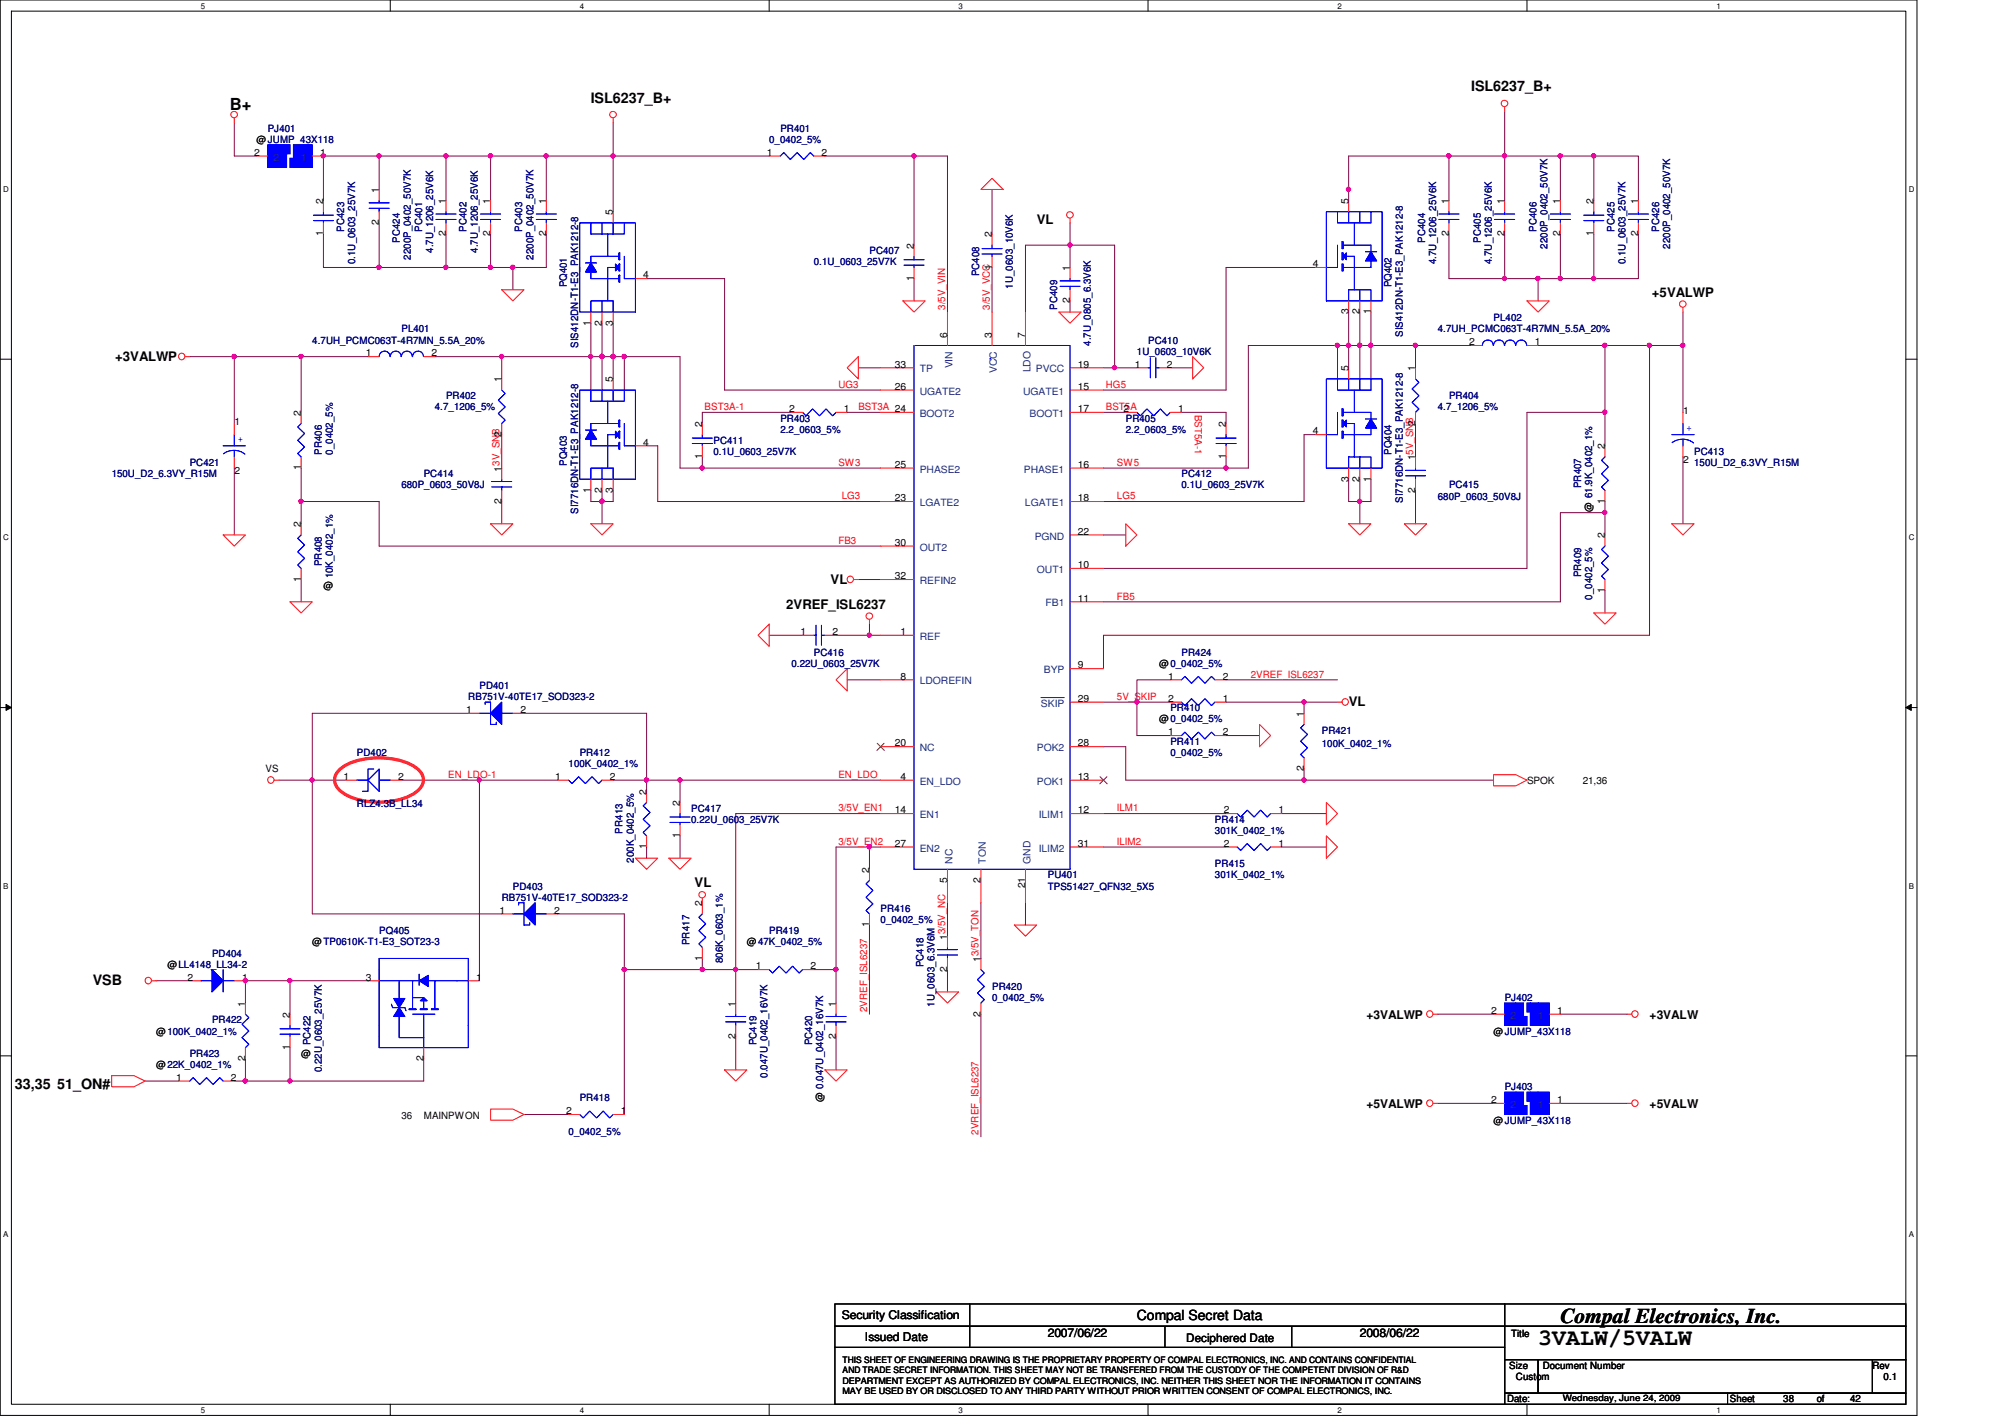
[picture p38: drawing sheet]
<svg xmlns="http://www.w3.org/2000/svg" width="297mm" height="210mm" viewBox="0 0 297 210" stroke-linecap="round" stroke-linejoin="round" font-family="sans-serif">
<defs><g id="words">
<text font-size="3.4" x="227.9" y="199.3">3VALW/5VALW</text>
<text font-size="3.1" x="231.2" y="196">Compal Electronics, Inc.</text>
<text font-size="2.5" x="34" y="16.3">B+</text>
<g font-size="2.1">
<text x="87.5" y="15.2">ISL6237_B+</text>
<text x="218" y="13.5">ISL6237_B+</text>
<text x="13.8" y="146">VSB</text>
<text x="2.2" y="161.3">33,35</text>
<text x="8.5" y="161.3">51_ON#</text>
<text x="168.4" y="195.6">Compal Secret Data</text>
</g>
<g font-size="1.9">
<text x="153.6" y="33.2">VL</text>
<text x="244.7" y="43.9">+5VALWP</text>
<text x="17.1" y="53.5">+3VALWP</text>
<text x="123.1" y="86.5">VL</text>
<text x="116.5" y="90.2">2VREF_ISL6237</text>
<text x="199.8" y="104.5">VL</text>
<text x="102.9" y="131.4">VL</text>
</g>
<g font-size="1.8">
<text x="202.4" y="150.9">+3VALWP</text>
<text x="244.4" y="150.9">+3VALW</text>
<text x="202.4" y="164.1">+5VALWP</text>
<text x="244.4" y="164.1">+5VALW</text>
<text x="124.7" y="195.5">Security Classification</text>
<text x="128.1" y="198.6">Issued Date</text>
<text x="155.2" y="198.1">2007/06/22</text>
<text x="201.5" y="198.1">2008/06/22</text>
</g>
<text font-size="1.7" x="175.7" y="198.8">Deciphered Date</text>
<g font-size="1.5">
<text x="37.7" y="23.1">2</text>
<text x="38" y="21.2">@JUMP_43X118</text>
<text x="47.4" y="23.1">1</text>
<text x="113.6" y="23.1">1</text>
<text x="121.7" y="23.1">2</text>
<text x="56.1" y="28.6" transform="rotate(-90 56.1 28.6)">1</text>
<text x="47.9" y="35" transform="rotate(-90 47.9 35)">1</text>
<text x="47.9" y="30.2" transform="rotate(-90 47.9 30.2)">2</text>
<text x="56.1" y="33.4" transform="rotate(-90 56.1 33.4)">2</text>
<text x="66" y="35" transform="rotate(-90 66 35)">2</text>
<text x="66" y="30.2" transform="rotate(-90 66 30.2)">1</text>
<text x="72.6" y="35" transform="rotate(-90 72.6 35)">2</text>
<text x="72.6" y="30.2" transform="rotate(-90 72.6 30.2)">1</text>
<text x="80.9" y="35" transform="rotate(-90 80.9 35)">2</text>
<text x="80.9" y="30.2" transform="rotate(-90 80.9 30.2)">1</text>
<text x="90.8" y="31.9" transform="rotate(-90 90.8 31.9)">5</text>
<text x="146.9" y="35.2" transform="rotate(-90 146.9 35.2)">2</text>
<text x="199.8" y="30.2" transform="rotate(-90 199.8 30.2)">5</text>
<text x="214.6" y="35" transform="rotate(-90 214.6 35)">2</text>
<text x="214.6" y="30.2" transform="rotate(-90 214.6 30.2)">1</text>
<text x="222.9" y="35" transform="rotate(-90 222.9 35)">2</text>
<text x="222.9" y="30.2" transform="rotate(-90 222.9 30.2)">1</text>
<text x="231.1" y="35" transform="rotate(-90 231.1 35)">2</text>
<text x="231.1" y="30.2" transform="rotate(-90 231.1 30.2)">1</text>
<text x="236.1" y="35" transform="rotate(-90 236.1 35)">1</text>
<text x="236.1" y="30.2" transform="rotate(-90 236.1 30.2)">2</text>
<text x="242.7" y="35" transform="rotate(-90 242.7 35)">2</text>
<text x="242.7" y="30.2" transform="rotate(-90 242.7 30.2)">1</text>
<text x="95.3" y="41.2">4</text>
<text x="135.4" y="41.6" transform="rotate(-90 135.4 41.6)">1</text>
<text x="135.4" y="36.8" transform="rotate(-90 135.4 36.8)">2</text>
<text x="146.9" y="40" transform="rotate(-90 146.9 40)">1</text>
<text x="158.5" y="40.1" transform="rotate(-90 158.5 40.1)">1</text>
<text x="194.5" y="39.6">4</text>
<text x="158.5" y="44.9" transform="rotate(-90 158.5 44.9)">2</text>
<text x="199.8" y="46.6" transform="rotate(-90 199.8 46.6)">3</text>
<text x="201.4" y="46.6" transform="rotate(-90 201.4 46.6)">2</text>
<text x="203.1" y="46.6" transform="rotate(-90 203.1 46.6)">1</text>
<text x="54.2" y="52.8">1</text>
<text x="63.9" y="52.8">2</text>
<text x="87.5" y="48.2" transform="rotate(-90 87.5 48.2)">1</text>
<text x="89.2" y="48.2" transform="rotate(-90 89.2 48.2)">2</text>
<text x="90.8" y="48.2" transform="rotate(-90 90.8 48.2)">3</text>
<text x="140.3" y="50" transform="rotate(-90 140.3 50)">6</text>
<text x="146.9" y="50" transform="rotate(-90 146.9 50)">3</text>
<text x="151.9" y="50" transform="rotate(-90 151.9 50)">7</text>
<text x="217.6" y="51.1">2</text>
<text x="227.4" y="51.1">1</text>
<text x="74.3" y="56.6" transform="rotate(-90 74.3 56.6)">1</text>
<text x="90.8" y="56.6" transform="rotate(-90 90.8 56.6)">5</text>
<text x="132.6" y="57.7">26</text>
<text x="132.6" y="54.4">33</text>
<text x="159.7" y="57.7">15</text>
<text x="159.7" y="54.4">19</text>
<text x="168.1" y="54.4">1</text>
<text x="172.9" y="54.4">2</text>
<text x="199.8" y="55" transform="rotate(-90 199.8 55)">5</text>
<text x="209.7" y="55" transform="rotate(-90 209.7 55)">1</text>
<text x="34.8" y="62.9">1</text>
<text x="44.6" y="61.6" transform="rotate(-90 44.6 61.6)">2</text>
<text x="74.3" y="64.7" transform="rotate(-90 74.3 64.7)">2</text>
<text x="95.3" y="66">4</text>
<text x="104" y="63.2" transform="rotate(-90 104 63.2)">2</text>
<text x="116.9" y="61">2</text>
<text x="125" y="61">1</text>
<text x="159.7" y="61">17</text>
<text x="166.5" y="61">2</text>
<text x="174.5" y="61">1</text>
<text x="181.6" y="63.2" transform="rotate(-90 181.6 63.2)">2</text>
<text x="194.5" y="64.3">4</text>
<text x="209.7" y="63.1" transform="rotate(-90 209.7 63.1)">2</text>
<text x="249.4" y="61.3">1</text>
<text x="34.8" y="70.2">2</text>
<text x="44.6" y="69.7" transform="rotate(-90 44.6 69.7)">1</text>
<text x="74.3" y="69.8" transform="rotate(-90 74.3 69.8)">13V_SNB</text>
<text x="104" y="68" transform="rotate(-90 104 68)">1</text>
<text x="132.6" y="69.3">25</text>
<text x="159.7" y="69.3">16</text>
<text x="181.6" y="68" transform="rotate(-90 181.6 68)">1</text>
<text x="199.8" y="71.3" transform="rotate(-90 199.8 71.3)">3</text>
<text x="201.4" y="71.3" transform="rotate(-90 201.4 71.3)">2</text>
<text x="203.1" y="71.3" transform="rotate(-90 203.1 71.3)">1</text>
<text x="209.7" y="68.2" transform="rotate(-90 209.7 68.2)">15V_SNB</text>
<text x="237.7" y="66.5" transform="rotate(-90 237.7 66.5)">2</text>
<text x="249.4" y="68.5">2</text>
<text x="74.3" y="74.6" transform="rotate(-90 74.3 74.6)">2</text>
<text x="87.5" y="73" transform="rotate(-90 87.5 73)">1</text>
<text x="89.2" y="73" transform="rotate(-90 89.2 73)">2</text>
<text x="90.8" y="73" transform="rotate(-90 90.8 73)">3</text>
<text x="132.6" y="74.3">23</text>
<text x="159.7" y="74.3">18</text>
<text x="209.7" y="73" transform="rotate(-90 209.7 73)">2</text>
<text x="235.9" y="75.8" transform="rotate(-90 235.9 75.8)">@ 61.9K_0402_1%</text>
<text x="237.7" y="74.6" transform="rotate(-90 237.7 74.6)">1</text>
<text x="44.6" y="78.1" transform="rotate(-90 44.6 78.1)">2</text>
<text x="132.6" y="80.9">30</text>
<text x="159.7" y="79.2">22</text>
<text x="237.7" y="79.8" transform="rotate(-90 237.7 79.8)">2</text>
<text x="44.6" y="86.2" transform="rotate(-90 44.6 86.2)">1</text>
<text x="47.9" y="87.2">@</text>
<text x="132.6" y="85.8">32</text>
<text x="159.7" y="84.2">10</text>
<text x="159.7" y="89.1">11</text>
<text x="237.7" y="87.8" transform="rotate(-90 237.7 87.8)">1</text>
<text x="118.6" y="94.1">1</text>
<text x="123.4" y="94.1">2</text>
<text x="133.4" y="94.1">1</text>
<text x="133.4" y="100.7">8</text>
<text x="159.7" y="99">9</text>
<text x="171.7" y="98.8">@0_0402_5%</text>
<text x="173.1" y="100.7">1</text>
<text x="181.1" y="100.7">2</text>
<text x="69" y="105.6">1</text>
<text x="77.1" y="105.6">2</text>
<text x="159.7" y="104">29</text>
<text x="171.7" y="107">@0_0402_5%</text>
<text x="173.1" y="104">2</text>
<text x="181.1" y="104">1</text>
<text x="193.2" y="106.2" transform="rotate(-90 193.2 106.2)">1</text>
<text x="132.6" y="110.6">20</text>
<text x="159.7" y="110.6">28</text>
<text x="173.1" y="108.9">1</text>
<text x="181.1" y="108.9">2</text>
<text x="39.3" y="114.3">VS</text>
<text x="50.9" y="115.5">1</text>
<text x="59" y="115.5">2</text>
<text x="82.3" y="115.5">1</text>
<text x="90.3" y="115.5">2</text>
<text x="95.8" y="117.7" transform="rotate(-90 95.8 117.7)">2</text>
<text x="100.7" y="119.4" transform="rotate(-90 100.7 119.4)">2</text>
<text x="133.4" y="115.5">4</text>
<text x="159.7" y="115.5">13</text>
<text x="193.2" y="114.3" transform="rotate(-90 193.2 114.3)">2</text>
<text x="226.2" y="116.1">SPOK</text>
<text x="234.5" y="116.1">21,36</text>
<text x="95.8" y="125.8" transform="rotate(-90 95.8 125.8)">1</text>
<text x="100.7" y="124.2" transform="rotate(-90 100.7 124.2)">1</text>
<text x="132.6" y="125.4">27</text>
<text x="132.6" y="120.5">14</text>
<text x="159.7" y="125.4">31</text>
<text x="159.7" y="120.5">12</text>
<text x="181.3" y="125.4">2</text>
<text x="181.3" y="120.5">2</text>
<text x="189.4" y="125.4">1</text>
<text x="189.4" y="120.5">1</text>
<text x="128.8" y="129.3" transform="rotate(-90 128.8 129.3)">2</text>
<text x="140.3" y="130.8" transform="rotate(-90 140.3 130.8)">5</text>
<text x="145.3" y="130.8" transform="rotate(-90 145.3 130.8)">2</text>
<text x="151.9" y="131.6" transform="rotate(-90 151.9 131.6)">21</text>
<text x="74" y="135.3">1</text>
<text x="82.1" y="135.3">2</text>
<text x="104" y="134.2" transform="rotate(-90 104 134.2)">2</text>
<text x="128.8" y="137.4" transform="rotate(-90 128.8 137.4)">1</text>
<text x="24.8" y="143.3">@LL4148_LL34-2</text>
<text x="46.3" y="140">@TP0610K-T1-E3_SOT23-3</text>
<text x="104" y="142.3" transform="rotate(-90 104 142.3)">1</text>
<text x="110.7" y="140">@47K_0402_5%</text>
<text x="112" y="143.6">1</text>
<text x="120.1" y="143.6">2</text>
<text x="140.3" y="144" transform="rotate(-90 140.3 144)">2</text>
<text x="140.3" y="139.2" transform="rotate(-90 140.3 139.2)">13/5V_NC</text>
<text x="145.3" y="142.5" transform="rotate(-90 145.3 142.5)">13/5V_TON</text>
<text x="27.8" y="145.2">2</text>
<text x="35.9" y="145.2">1</text>
<text x="36.3" y="149.1" transform="rotate(-90 36.3 149.1)">1</text>
<text x="54.2" y="145.2">3</text>
<text x="70.5" y="145.2">1</text>
<text x="109" y="149.1" transform="rotate(-90 109 149.1)">1</text>
<text x="123.8" y="149.1" transform="rotate(-90 123.8 149.1)">1</text>
<text x="23.2" y="153.2">@100K_0402_1%</text>
<text x="42.9" y="155.5" transform="rotate(-90 42.9 155.5)">1</text>
<text x="42.9" y="150.7" transform="rotate(-90 42.9 150.7)">2</text>
<text x="109" y="153.9" transform="rotate(-90 109 153.9)">2</text>
<text x="123.8" y="153.9" transform="rotate(-90 123.8 153.9)">2</text>
<text x="145.3" y="150.6" transform="rotate(-90 145.3 150.6)">2</text>
<text x="220.9" y="150.2">2</text>
<text x="221.3" y="153.2">@JUMP_43X118</text>
<text x="230.7" y="150.2">1</text>
<text x="23.2" y="158.2">@22K_0402_1%</text>
<text x="26.1" y="160.1">1</text>
<text x="34.2" y="160.1">2</text>
<text x="36.3" y="157.2" transform="rotate(-90 36.3 157.2)">2</text>
<text x="44.6" y="156.5">@</text>
<text x="62.7" y="157.2" transform="rotate(-90 62.7 157.2)">2</text>
<text x="59.5" y="165.8">36</text>
<text x="62.8" y="165.8">MAINPWON</text>
<text x="83.9" y="165.1">2</text>
<text x="92" y="165.1">1</text>
<text x="122" y="163.3" transform="rotate(-90 122 163.3)">@ 0.047U_0402_16V7K</text>
<text x="220.9" y="163.4">2</text>
<text x="221.3" y="166.5">@JUMP_43X118</text>
<text x="230.7" y="163.4">1</text>
<text x="223.9" y="198">Title</text>
<text x="223.6" y="202.8">Size</text>
<text x="228.6" y="202.8">Document Number</text>
<text x="277.4" y="202.8">Rev</text>
<text x="223.3" y="207.7">Date:</text>
<text x="224.6" y="204.4">Custom</text>
<text x="256.3" y="207.7">Sheet</text>
<text x="264.2" y="207.7">38</text>
<text x="269.2" y="207.7">of</text>
<text x="274.1" y="207.7">42</text>
<text x="279.1" y="204.4">0.1</text>
</g>
<g font-size="1.5" fill="#000080">
<text x="39.7" y="19.5">PJ401</text>
<text x="114" y="21.2">0_0402_5%</text>
<text x="115.6" y="19.5">PR401</text>
<text x="51" y="34.3" transform="rotate(-90 51 34.3)">PC423</text>
<text x="59.2" y="36" transform="rotate(-90 59.2 36)">PC424</text>
<text x="62.5" y="34.3" transform="rotate(-90 62.5 34.3)">PC401</text>
<text x="69.1" y="34.3" transform="rotate(-90 69.1 34.3)">PC402</text>
<text x="77.4" y="34.3" transform="rotate(-90 77.4 34.3)">PC403</text>
<text x="211.1" y="36" transform="rotate(-90 211.1 36)">PC404</text>
<text x="219.4" y="36" transform="rotate(-90 219.4 36)">PC405</text>
<text x="227.6" y="34.3" transform="rotate(-90 227.6 34.3)">PC406</text>
<text x="239.2" y="34.3" transform="rotate(-90 239.2 34.3)">PC425</text>
<text x="245.8" y="34.3" transform="rotate(-90 245.8 34.3)">PC426</text>
<text x="52.6" y="39.1" transform="rotate(-90 52.6 39.1)">0.1U_0603_25V7K</text>
<text x="60.9" y="38.5" transform="rotate(-90 60.9 38.5)">2200P_0402_50V7K</text>
<text x="64.2" y="37.5" transform="rotate(-90 64.2 37.5)">4.7U_1206_25V6K</text>
<text x="70.8" y="37.5" transform="rotate(-90 70.8 37.5)">4.7U_1206_25V6K</text>
<text x="79" y="38.5" transform="rotate(-90 79 38.5)">2200P_0402_50V7K</text>
<text x="120.6" y="39.3">0.1U_0603_25V7K</text>
<text x="128.8" y="37.7">PC407</text>
<text x="145.1" y="40.9" transform="rotate(-90 145.1 40.9)">PC408</text>
<text x="212.8" y="39.1" transform="rotate(-90 212.8 39.1)">4.7U_1206_25V6K</text>
<text x="221" y="39.1" transform="rotate(-90 221 39.1)">4.7U_1206_25V6K</text>
<text x="229.3" y="36.8" transform="rotate(-90 229.3 36.8)">2200P_0402_50V7K</text>
<text x="240.8" y="39.1" transform="rotate(-90 240.8 39.1)">0.1U_0603_25V7K</text>
<text x="247.4" y="36.8" transform="rotate(-90 247.4 36.8)">2200P_0402_50V7K</text>
<text x="84" y="42.6" transform="rotate(-90 84 42.6)">PQ401</text>
<text x="150" y="42.8" transform="rotate(-90 150 42.8)">1U_0603_10V6K</text>
<text x="156.6" y="45.9" transform="rotate(-90 156.6 45.9)">PC409</text>
<text x="206.2" y="42.6" transform="rotate(-90 206.2 42.6)">PQ402</text>
<text x="221.3" y="47.6">PL402</text>
<text x="46.3" y="50.9">4.7UH_PCMC063T-4R7MN_5.5A_20%</text>
<text x="59.5" y="49.2">PL401</text>
<text x="85.6" y="51.5" transform="rotate(-90 85.6 51.5)">SIS412DN-T1-E3_PAK1212-8</text>
<text x="161.6" y="51.2" transform="rotate(-90 161.6 51.2)">4.7U_0805_6.3V6K</text>
<text x="168.4" y="52.5">1U_0603_10V6K</text>
<text x="170.1" y="50.9">PC410</text>
<text x="207.8" y="49.9" transform="rotate(-90 207.8 49.9)">SIS412DN-T1-E3_PAK1212-8</text>
<text x="213" y="49.2">4.7UH_PCMC063T-4R7MN_5.5A_20%</text>
<text x="66.1" y="59.1">PR402</text>
<text x="214.7" y="59.1">PR404</text>
<text x="64.4" y="60.8">4.7_1206_5%</text>
<text x="105.7" y="65.7">PC411</text>
<text x="115.6" y="62.4">PR403</text>
<text x="115.6" y="64.1">2.2_0603_5%</text>
<text x="166.8" y="62.4">PR405</text>
<text x="166.8" y="64.1">2.2_0603_5%</text>
<text x="213" y="60.8">4.7_1206_5%</text>
<text x="16.5" y="70.7">150U_D2_6.3VY_R15M</text>
<text x="28.1" y="69">PC421</text>
<text x="47.7" y="67.4" transform="rotate(-90 47.7 67.4)">PR406</text>
<text x="49.3" y="67.4" transform="rotate(-90 49.3 67.4)">0_0402_5%</text>
<text x="62.8" y="70.7">PC414</text>
<text x="84" y="69" transform="rotate(-90 84 69)">PQ403</text>
<text x="105.7" y="67.4">0.1U_0603_25V7K</text>
<text x="175" y="70.7">PC412</text>
<text x="206.2" y="67.4" transform="rotate(-90 206.2 67.4)">PQ404</text>
<text x="251" y="67.4">PC413</text>
<text x="251" y="69">150U_D2_6.3VY_R15M</text>
<text x="59.5" y="72.3">680P_0603_50V8J</text>
<text x="85.6" y="76.1" transform="rotate(-90 85.6 76.1)">SI7716DN-T1-E3_PAK1212-8</text>
<text x="175" y="72.3">0.1U_0603_25V7K</text>
<text x="207.8" y="74.5" transform="rotate(-90 207.8 74.5)">SI7716DN-T1-E3_PAK1212-8</text>
<text x="213" y="74">680P_0603_50V8J</text>
<text x="214.7" y="72.3">PC415</text>
<text x="234.2" y="72.3" transform="rotate(-90 234.2 72.3)">PR407</text>
<text x="47.7" y="83.9" transform="rotate(-90 47.7 83.9)">PR408</text>
<text x="49.3" y="85.7" transform="rotate(-90 49.3 85.7)">10K_0402_1%</text>
<text x="234.2" y="85.5" transform="rotate(-90 234.2 85.5)">PR409</text>
<text x="235.9" y="88.8" transform="rotate(-90 235.9 88.8)">0_0402_5%</text>
<text x="117.3" y="98.8">0.22U_0603_25V7K</text>
<text x="120.6" y="97.1">PC416</text>
<text x="175" y="97.1">PR424</text>
<text x="69.4" y="103.7">RB751V-40TE17_SOD323-2</text>
<text x="71" y="102.1">PD401</text>
<text x="173.4" y="105.4">PR410</text>
<text x="52.9" y="112">PD402</text>
<text x="84.2" y="113.6">100K_0402_1%</text>
<text x="85.9" y="112">PR412</text>
<text x="173.4" y="110.3">PR411</text>
<text x="173.4" y="112">0_0402_5%</text>
<text x="195.8" y="108.7">PR421</text>
<text x="195.8" y="110.7">100K_0402_1%</text>
<text x="52.9" y="119.5">RLZ4.3B_LL34</text>
<text x="92.2" y="123.5" transform="rotate(-90 92.2 123.5)">PR413</text>
<text x="102.4" y="120.2">PC417</text>
<text x="102.4" y="121.9">0.22U_0603_25V7K</text>
<text x="180" y="121.9">PR414</text>
<text x="180" y="123.5">301K_0402_1%</text>
<text x="76" y="131.8">PD403</text>
<text x="93.9" y="127.8" transform="rotate(-90 93.9 127.8)">200K_0402_5%</text>
<text x="155.2" y="130.1">PU401</text>
<text x="155.2" y="131.8">TPS51427_QFN32_5X5</text>
<text x="180" y="128.5">PR415</text>
<text x="180" y="130.1">301K_0402_1%</text>
<text x="74.3" y="133.4">RB751V-40TE17_SOD323-2</text>
<text x="130.5" y="135.1">PR416</text>
<text x="130.5" y="136.7">0_0402_5%</text>
<text x="31.4" y="141.7">PD404</text>
<text x="56.2" y="138.4">PQ405</text>
<text x="102.1" y="140" transform="rotate(-90 102.1 140)">PR417</text>
<text x="107.1" y="142.7" transform="rotate(-90 107.1 142.7)">806K_0603_1%</text>
<text x="114" y="138.4">PR419</text>
<text x="136.8" y="143.3" transform="rotate(-90 136.8 143.3)">PC418</text>
<text x="138.5" y="149.1" transform="rotate(-90 138.5 149.1)">1U_0603_6.3V6M</text>
<text x="147" y="146.6">PR420</text>
<text x="147" y="148.3">0_0402_5%</text>
<text x="222.9" y="148.3">PJ402</text>
<text x="31.4" y="151.6">PR422</text>
<text x="46" y="154.9" transform="rotate(-90 46 154.9)">PC422</text>
<text x="112.1" y="154.9" transform="rotate(-90 112.1 154.9)">PC419</text>
<text x="120.3" y="154.9" transform="rotate(-90 120.3 154.9)">PC420</text>
<text x="28.1" y="156.5">PR423</text>
<text x="47.7" y="158.8" transform="rotate(-90 47.7 158.8)">0.22U_0603_25V7K</text>
<text x="113.7" y="159.6" transform="rotate(-90 113.7 159.6)">0.047U_0402_16V7K</text>
<text x="222.9" y="161.5">PJ403</text>
<text x="85.9" y="163.2">PR418</text>
<text x="84.2" y="168.1">0_0402_5%</text>
</g>
<g font-size="1.5" fill="#004080">
<text x="40.5" y="23.8">2</text>
<text x="44.6" y="23.8">1</text>
<text x="136.3" y="58.5">UGATE2</text>
<text x="136.3" y="55.2">TP</text>
<text x="141.1" y="54.6" transform="rotate(-90 141.1 54.6)">VIN</text>
<text x="147.7" y="55.2" transform="rotate(-90 147.7 55.2)">VCC</text>
<text x="151.6" y="58.5">UGATE1</text>
<text x="152.7" y="55.2" transform="rotate(-90 152.7 55.2)">LDO</text>
<text x="153.5" y="55.2">PVCC</text>
<text x="136.3" y="61.8">BOOT2</text>
<text x="152.5" y="61.8">BOOT1</text>
<text x="136.3" y="70">PHASE2</text>
<text x="151.7" y="70">PHASE1</text>
<text x="136.3" y="75">LGATE2</text>
<text x="151.8" y="75">LGATE1</text>
<text x="136.3" y="81.6">OUT2</text>
<text x="153.3" y="79.9">PGND</text>
<text x="136.3" y="86.5">REFIN2</text>
<text x="153.6" y="84.9">OUT1</text>
<text x="154.9" y="89.8">FB1</text>
<text x="136.3" y="94.8">REF</text>
<text x="136.3" y="101.4">LDOREFIN</text>
<text x="154.6" y="99.7">BYP</text>
<text x="154.2" y="104.7">SKIP</text>
<text x="136.3" y="111.3">NC</text>
<text x="153.6" y="111.3">POK2</text>
<text x="136.3" y="116.2">EN_LDO</text>
<text x="153.6" y="116.2">POK1</text>
<text x="136.3" y="121.2">EN1</text>
<text x="153.9" y="121.2">ILIM1</text>
<text x="136.3" y="126.2">EN2</text>
<text x="141.1" y="127.9" transform="rotate(-90 141.1 127.9)">NC</text>
<text x="146" y="127.9" transform="rotate(-90 146 127.9)">TON</text>
<text x="152.7" y="127.9" transform="rotate(-90 152.7 127.9)">GND</text>
<text x="153.9" y="126.2">ILIM2</text>
<text x="223.8" y="150.9">2</text>
<text x="227.8" y="150.9">1</text>
<text x="223.8" y="164.1">2</text>
<text x="227.8" y="164.1">1</text>
</g>
<g font-size="1.5" fill="#f00">
<text x="140" y="45.9" transform="rotate(-90 140 45.9)">3/5V_VIN</text>
<text x="146.6" y="45.9" transform="rotate(-90 146.6 45.9)">3/5V_VCC</text>
<text x="124.2" y="57.4">UG3</text>
<text x="163.8" y="57.4">HG5</text>
<text x="104.4" y="60.7">BST3A-1</text>
<text x="127.2" y="60.7">BST3A 24</text>
<text x="163.8" y="60.7">BST5A</text>
<text x="177" y="61.4" transform="rotate(90 177 61.4)">BST5A-1</text>
<text x="124.2" y="69">SW3</text>
<text x="165.5" y="69">SW5</text>
<text x="124.7" y="74">LG3</text>
<text x="165.5" y="74">LG5</text>
<text x="124.2" y="80.6">FB3</text>
<text x="165.5" y="88.8">FB5</text>
<text x="185.3" y="100.4">2VREF_ISL6237</text>
<text x="165.5" y="103.7">5V_SKIP</text>
<text x="66.4" y="115.2">EN_LDO-1</text>
<text x="124.2" y="115.2">EN_LDO</text>
<text x="124.2" y="125.1">3/5V_EN2</text>
<text x="124.2" y="120.2">3/5V_EN1</text>
<text x="165.5" y="125.1">ILIM2</text>
<text x="165.5" y="120.2">ILM1</text>
<text x="128.5" y="149.9" transform="rotate(-90 128.5 149.9)">2VREF_ISL6237</text>
<text x="145" y="168.1" transform="rotate(-90 145 168.1)">2VREF_ISL6237</text>
</g>
<g font-size="1.5" fill="#00f">
<text x="35.2" y="65.4">+</text>
<text x="249.8" y="63.8">+</text>
</g>
<g font-size="1.3">
<text x="124.8" y="201.9">THIS SHEET OF ENGINEERING DRAWING IS THE PROPRIETARY PROPERTY OF COMPAL ELECTRONICS, INC. AND CONTAINS CONFIDENTIAL</text>
<text x="124.8" y="203.5">AND TRADE SECRET INFORMATION. THIS SHEET MAY NOT BE TRANSFERED FROM THE CUSTODY OF THE COMPETENT DIVISION OF R&amp;D</text>
<text x="124.8" y="205">DEPARTMENT EXCEPT AS AUTHORIZED BY COMPAL ELECTRONICS, INC. NEITHER THIS SHEET NOR THE INFORMATION IT CONTAINS</text>
<text x="124.8" y="206.5">MAY BE USED BY OR DISCLOSED TO ANY THIRD PARTY WITHOUT PRIOR WRITTEN CONSENT OF COMPAL ELECTRONICS, INC.</text>
<text x="231.5" y="207.6">Wednesday, June 24, 2009</text>
</g>
<g font-size="1.2">
<text x="29.8" y="1.3">5</text>
<text x="85.9" y="1.3">4</text>
<text x="142" y="1.3">3</text>
<text x="198.2" y="1.3">2</text>
<text x="254.3" y="1.3">1</text>
<text x=".5" y="28.5">D</text>
<text x="282.8" y="28.5">D</text>
<text x=".5" y="80.1">C</text>
<text x="282.8" y="80.1">C</text>
<text x=".5" y="131.7">B</text>
<text x="282.8" y="131.7">B</text>
<text x=".5" y="183.3">A</text>
<text x="282.8" y="183.3">A</text>
<text x="29.8" y="209.3">5</text>
<text x="85.9" y="209.3">4</text>
<text x="142" y="209.3">3</text>
<text x="198.2" y="209.3">2</text>
<text x="254.3" y="209.3">1</text>
</g>
</g></defs>
<path d="M0 0h284v209.7h-284zM1.7 1.7h280.6v206.3h-280.6z" fill="none" stroke="#000" stroke-width=".15"/>
<g fill="#fff">
<path d="M29.8 .2h.5v1.3h-.5z"/>
<path d="M29.8 208.2h.5v1.3h-.5z"/>
</g>
<path d="M57.8 0v1.7M57.8 208v1.7" fill="none" stroke="#000" stroke-width=".15"/>
<g fill="#fff">
<path d="M85.9 .2h.6v1.3h-.6z"/>
<path d="M85.9 208.2h.6v1.3h-.6z"/>
</g>
<path d="M114 0v1.7M114 208v1.7" fill="none" stroke="#000" stroke-width=".15"/>
<g fill="#fff">
<path d="M142 .2h.6v1.3h-.6z"/>
<path d="M142 208.2h.6v1.3h-.6z"/>
</g>
<path d="M170.1 0v1.7M170.1 208v1.7" fill="none" stroke="#000" stroke-width=".15"/>
<g fill="#fff">
<path d="M198.2 .2h.5v1.3h-.5z"/>
<path d="M198.2 208.2h.5v1.3h-.5z"/>
</g>
<path d="M226.2 0v1.7M226.2 208v1.7" fill="none" stroke="#000" stroke-width=".15"/>
<g fill="#fff">
<path d="M254.3 .2h.6v1.3h-.6z"/>
<path d="M254.3 208.2h.6v1.3h-.6z"/>
<path d="M.5 27.4h.8v1.3h-.8z"/>
<path d="M282.8 27.4h.8v1.3h-.8z"/>
<path d="M.5 79h.8v1.3h-.8z"/>
<path d="M282.8 79h.8v1.3h-.8z"/>
</g>
<path d="M0 53.2h1.7M282.3 53.2h1.7" fill="none" stroke="#000" stroke-width=".15"/>
<g fill="#fff">
<path d="M.5 130.6h.7v1.3h-.7z"/>
<path d="M282.8 130.6h.7v1.3h-.7z"/>
</g>
<path d="M0 104.8h1.7M.9 104.3l.8 .5-.8 .4zM282.3 104.8l.9-.5v.9zM282.3 104.8h1.7" fill="none" stroke="#000" stroke-width=".15"/>
<path d="M.9 104.3l.8 .5-.8 .4zM282.3 104.8l.9-.5v.9z" fill="#000"/>
<g fill="#fff">
<path d="M.5 182.2h.7v1.3h-.7z"/>
<path d="M282.8 182.2h.7v1.3h-.7z"/>
</g>
<path d="M0 156.4h1.7M282.3 156.4h1.7" fill="none" stroke="#000" stroke-width=".15"/>
<path d="M114 94.1h4.9M128.8 92.5v1.6h1.7M163.5 110.6h3.3M128.8 137v13.2M120.6 143.6h3.3" fill="none" stroke="#800040" stroke-width=".15"/>
<circle cx="128.8" cy="94.1" r=".32" fill="#f0f"/>
<circle cx="128.8" cy="94.1" r=".32" fill="none" stroke="#f0f" stroke-width=".15"/>
<path d="M135.4 23.1h5M181.6 39.6v18.2h-18.1M90.8 52.8h1.7M135.4 41.3v3.3M89.2 74.3v3.3M163.5 125.5h18.1" fill="none" stroke="#800040" stroke-width=".15"/>
<circle cx="89.2" cy="74.3" r=".32" fill="#f0f"/>
<circle cx="89.2" cy="74.3" r=".32" fill="none" stroke="#f0f" stroke-width=".15"/>
<path d="M135.4 23.1v13.2M201.5 46.2v5" fill="none" stroke="#800040" stroke-width=".15"/>
<circle cx="201.4" cy="51.2" r=".32" fill="#f0f"/>
<circle cx="201.4" cy="51.2" r=".32" fill="none" stroke="#f0f" stroke-width=".15"/>
<path d="M123.9 143.6v5" fill="none" stroke="#800040" stroke-width=".15"/>
<circle cx="123.8" cy="143.6" r=".32" fill="#f0f"/>
<circle cx="123.8" cy="143.6" r=".32" fill="none" stroke="#f0f" stroke-width=".15"/>
<path d="M237.8 61.1v4.9M237.8 87.5v3.3M90.8 115.6h5v1.6M100.7 123.8v3.3" fill="none" stroke="#800040" stroke-width=".15"/>
<circle cx="237.7" cy="61.1" r=".32" fill="#f0f"/>
<circle cx="237.7" cy="61.1" r=".32" fill="none" stroke="#f0f" stroke-width=".15"/>
<path d="M100.7 115.6v3.3M109 143.6h3.3" fill="none" stroke="#800040" stroke-width=".15"/>
<circle cx="100.7" cy="115.5" r=".32" fill="#f0f"/>
<circle cx="100.7" cy="115.5" r=".32" fill="none" stroke="#f0f" stroke-width=".15"/>
<path d="M107.3 57.8h23.2M44.6 74.3v3.3M100.7 115.6h29.8" fill="none" stroke="#800040" stroke-width=".15"/>
<circle cx="44.6" cy="74.3" r=".32" fill="#f0f"/>
<circle cx="44.6" cy="74.3" r=".32" fill="none" stroke="#f0f" stroke-width=".15"/>
<path d="M34.7 52.8v9.9M44.6 85.8v3.4" fill="none" stroke="#800040" stroke-width=".15"/>
<circle cx="34.7" cy="52.8" r=".32" fill="#f0f"/>
<circle cx="34.7" cy="52.8" r=".32" fill="none" stroke="#f0f" stroke-width=".15"/>
<path d="M181.6 39.6h13.2M28.1 52.8h6.6M249.3 51.2v9.9M34.7 69.3v9.9" fill="none" stroke="#800040" stroke-width=".15"/>
<circle cx="249.3" cy="51.2" r=".32" fill="#f0f"/>
<circle cx="249.3" cy="51.2" r=".32" fill="none" stroke="#f0f" stroke-width=".15"/>
<path d="M184.9 51.2v18.1M46.3 115.6h4.9M95.8 115.6h4.9" fill="none" stroke="#800040" stroke-width=".15"/>
<circle cx="95.8" cy="115.5" r=".32" fill="#f0f"/>
<circle cx="95.8" cy="115.5" r=".32" fill="none" stroke="#f0f" stroke-width=".15"/>
<path d="M163.5 69.3h18.1" fill="none" stroke="#800040" stroke-width=".15"/>
<circle cx="181.6" cy="69.3" r=".32" fill="#f0f"/>
<circle cx="181.6" cy="69.3" r=".32" fill="none" stroke="#f0f" stroke-width=".15"/>
<path d="M74.3 52.8h13.2M163.5 74.3h29.7M189.9 120.5h6.6" fill="none" stroke="#800040" stroke-width=".15"/>
<circle cx="74.3" cy="52.8" r=".32" fill="#f0f"/>
<circle cx="74.3" cy="52.8" r=".32" fill="none" stroke="#f0f" stroke-width=".15"/>
<path d="M34.7 18.2v4.9h3.3M80.9 23.1h9.9M89.2 74.3h1.6M97.4 66v8.3M181.6 67.7v1.6h3.3M201.5 74.3v3.3M189.9 125.5h6.6" fill="none" stroke="#800040" stroke-width=".15"/>
<circle cx="90.8" cy="23.1" r=".32" fill="#f0f"/>
<circle cx="90.8" cy="23.1" r=".32" fill="none" stroke="#f0f" stroke-width=".15"/>
<circle cx="80.9" cy="23.1" r=".32" fill="#f0f"/>
<circle cx="80.9" cy="23.1" r=".32" fill="none" stroke="#f0f" stroke-width=".15"/>
<path d="M90.8 18.2v4.9M72.7 34.7v4.9h-6.6M76 39.6h4.9M249.3 46.2v5M104 69.3h26.5M163.5 89.2h67.7" fill="none" stroke="#800040" stroke-width=".15"/>
<circle cx="72.7" cy="39.6" r=".32" fill="#f0f"/>
<circle cx="72.7" cy="39.6" r=".32" fill="none" stroke="#f0f" stroke-width=".15"/>
<circle cx="66.1" cy="39.6" r=".32" fill="#f0f"/>
<circle cx="66.1" cy="39.6" r=".32" fill="none" stroke="#f0f" stroke-width=".15"/>
<path d="M72.7 23.1h8.2" fill="none" stroke="#800040" stroke-width=".15"/>
<circle cx="72.7" cy="23.1" r=".32" fill="#f0f"/>
<circle cx="72.7" cy="23.1" r=".32" fill="none" stroke="#f0f" stroke-width=".15"/>
<path d="M66.1 23.1h6.6" fill="none" stroke="#800040" stroke-width=".15"/>
<circle cx="66.1" cy="23.1" r=".32" fill="#f0f"/>
<circle cx="66.1" cy="23.1" r=".32" fill="none" stroke="#f0f" stroke-width=".15"/>
<path d="M222.9 34.7v6.6h5M231.2 34.7v6.6M87.5 47.9v4.9M92.5 52.8h8.2v16.5h3.3M95.8 41.3h11.5v16.5" fill="none" stroke="#800040" stroke-width=".15"/>
<circle cx="222.9" cy="41.2" r=".32" fill="#f0f"/>
<circle cx="222.9" cy="41.2" r=".32" fill="none" stroke="#f0f" stroke-width=".15"/>
<path d="M222.9 29.7v-6.6h8.3v6.6" fill="none" stroke="#800040" stroke-width=".15"/>
<circle cx="231.1" cy="23.1" r=".32" fill="#f0f"/>
<circle cx="231.1" cy="23.1" r=".32" fill="none" stroke="#f0f" stroke-width=".15"/>
<path d="M227.9 41.3v3.3" fill="none" stroke="#800040" stroke-width=".15"/>
<circle cx="227.8" cy="41.2" r=".32" fill="#f0f"/>
<circle cx="227.8" cy="41.2" r=".32" fill="none" stroke="#f0f" stroke-width=".15"/>
<path d="M222.9 16.5v6.6M140.4 23.1v23.1M214.7 34.7v6.6h8.2M227.9 41.3h3.3M163.5 79.2h3.3" fill="none" stroke="#800040" stroke-width=".15"/>
<circle cx="222.9" cy="23.1" r=".32" fill="#f0f"/>
<circle cx="222.9" cy="23.1" r=".32" fill="none" stroke="#f0f" stroke-width=".15"/>
<path d="M222.9 23.1h-8.2v6.6M201.5 51.2h1.6M209.7 51.2h8.3M193.2 64.4v9.9M199.8 71v3.3M203.1 71v3.3M163.5 84.2h62.7" fill="none" stroke="#800040" stroke-width=".15"/>
<circle cx="214.6" cy="23.1" r=".32" fill="#f0f"/>
<circle cx="214.6" cy="23.1" r=".32" fill="none" stroke="#f0f" stroke-width=".15"/>
<path d="M44.6 52.8h9.9M199.8 51.2h1.7M226.2 61.1h11.6" fill="none" stroke="#800040" stroke-width=".15"/>
<circle cx="199.8" cy="51.2" r=".32" fill="#f0f"/>
<circle cx="199.8" cy="51.2" r=".32" fill="none" stroke="#f0f" stroke-width=".15"/>
<path d="M201.5 71v3.3h-1.7M226.2 61.1v23.1M163.5 120.5h18.1" fill="none" stroke="#800040" stroke-width=".15"/>
<circle cx="201.4" cy="74.3" r=".32" fill="#f0f"/>
<circle cx="201.4" cy="74.3" r=".32" fill="none" stroke="#f0f" stroke-width=".15"/>
<path d="M237.8 51.2h6.6M168.4 104v5" fill="none" stroke="#800040" stroke-width=".15"/>
<circle cx="168.4" cy="104" r=".32" fill="#f0f"/>
<circle cx="168.4" cy="104" r=".32" fill="none" stroke="#f0f" stroke-width=".15"/>
<path d="M237.8 51.2v9.9M237.8 75.9v3.3M168.4 109h5" fill="none" stroke="#800040" stroke-width=".15"/>
<circle cx="237.7" cy="51.2" r=".32" fill="#f0f"/>
<circle cx="237.7" cy="51.2" r=".32" fill="none" stroke="#f0f" stroke-width=".15"/>
<path d="M147 39.6v6.6M147 28.1v6.6M203.1 46.2v5M56.2 80.9h74.3M125.5 100.7h5M168.4 104h5M181.6 109h5M123.9 125.5h4.9M109 153.5v5M109 143.6v5M123.9 153.5v5" fill="none" stroke="#800040" stroke-width=".15"/>
<circle cx="109" cy="143.6" r=".32" fill="#f0f"/>
<circle cx="109" cy="143.6" r=".32" fill="none" stroke="#f0f" stroke-width=".15"/>
<path d="M104 61.1v1.6M231.2 75.9h6.6M123.9 125.5v18.1" fill="none" stroke="#800040" stroke-width=".15"/>
<circle cx="237.7" cy="75.9" r=".32" fill="#f0f"/>
<circle cx="237.7" cy="75.9" r=".32" fill="none" stroke="#f0f" stroke-width=".15"/>
<path d="M199.8 28.1v1.6M237.8 74.3v1.6M109 120.5h21.5" fill="none" stroke="#800040" stroke-width=".15"/>
<circle cx="199.8" cy="28" r=".32" fill="#f0f"/>
<circle cx="199.8" cy="28" r=".32" fill="none" stroke="#f0f" stroke-width=".15"/>
<path d="M104 67.7v1.6" fill="none" stroke="#800040" stroke-width=".15"/>
<circle cx="104" cy="69.3" r=".32" fill="#f0f"/>
<circle cx="104" cy="69.3" r=".32" fill="none" stroke="#f0f" stroke-width=".15"/>
<path d="M165.1 54.5h3.3M231.2 75.9v13.3M95.8 125.5v1.6M145.3 150.2v18.2" fill="none" stroke="#800040" stroke-width=".15"/>
<circle cx="165.1" cy="54.5" r=".32" fill="#f0f"/>
<circle cx="165.1" cy="54.5" r=".32" fill="none" stroke="#f0f" stroke-width=".15"/>
<path d="M44.6 52.8v8.3M173.4 54.5h3.3M44.6 69.3v5h11.6M97.4 74.3h33.1M163.5 94.1h80.9M151.9 133.7v3.3M77.6 165.1h6.6" fill="none" stroke="#800040" stroke-width=".15"/>
<circle cx="44.6" cy="52.8" r=".32" fill="#f0f"/>
<circle cx="44.6" cy="52.8" r=".32" fill="none" stroke="#f0f" stroke-width=".15"/>
<path d="M72.7 23.1v6.6M76 39.6v3.3" fill="none" stroke="#800040" stroke-width=".15"/>
<circle cx="76" cy="39.6" r=".32" fill="#f0f"/>
<circle cx="76" cy="39.6" r=".32" fill="none" stroke="#f0f" stroke-width=".15"/>
<path d="M80.9 34.7v4.9M199.8 23.1h14.9M34.7 52.8h9.9M87.5 72.6v1.7M89.2 72.6v1.7M201.5 74.3h1.6M127.2 85.8h3.3M104 143.6h5" fill="none" stroke="#800040" stroke-width=".15"/>
<circle cx="89.2" cy="74.3" r=".32" fill="#f0f"/>
<circle cx="89.2" cy="74.3" r=".32" fill="none" stroke="#f0f" stroke-width=".15"/>
<path d="M80.9 23.1v6.6M90.8 23.1v8.3M158.5 36.3h-6.6v9.9M165.1 36.3v18.2h-1.6M127.2 54.5h3.3M244.4 51.2v42.9M87.5 74.3h1.7M90.8 72.6v1.7M123.9 94.1h4.9M163.5 104h4.9" fill="none" stroke="#800040" stroke-width=".15"/>
<circle cx="244.4" cy="51.2" r=".32" fill="#f0f"/>
<circle cx="244.4" cy="51.2" r=".32" fill="none" stroke="#f0f" stroke-width=".15"/>
<path d="M158.5 33v3.3h6.6M87.5 52.8h1.7M244.4 51.2h4.9" fill="none" stroke="#800040" stroke-width=".15"/>
<circle cx="87.5" cy="52.8" r=".32" fill="#f0f"/>
<circle cx="87.5" cy="52.8" r=".32" fill="none" stroke="#f0f" stroke-width=".15"/>
<path d="M89.2 52.8h1.6" fill="none" stroke="#800040" stroke-width=".15"/>
<circle cx="90.8" cy="52.8" r=".32" fill="#f0f"/>
<circle cx="90.8" cy="52.8" r=".32" fill="none" stroke="#f0f" stroke-width=".15"/>
<circle cx="89.2" cy="52.8" r=".32" fill="#f0f"/>
<circle cx="89.2" cy="52.8" r=".32" fill="none" stroke="#f0f" stroke-width=".15"/>
<path d="M158.5 36.3v3.3" fill="none" stroke="#800040" stroke-width=".15"/>
<circle cx="158.5" cy="36.3" r=".32" fill="#f0f"/>
<circle cx="158.5" cy="36.3" r=".32" fill="none" stroke="#f0f" stroke-width=".15"/>
<path d="M158.5 44.6v1.6M56.2 74.3v6.6M130.5 125.5h-1.7v3.3" fill="none" stroke="#800040" stroke-width=".15"/>
<circle cx="128.8" cy="125.4" r=".32" fill="#f0f"/>
<circle cx="128.8" cy="125.4" r=".32" fill="none" stroke="#f0f" stroke-width=".15"/>
<path d="M89.2 47.9v4.9" fill="none" stroke="#800040" stroke-width=".15"/>
<circle cx="89.2" cy="52.8" r=".32" fill="#f0f"/>
<circle cx="89.2" cy="52.8" r=".32" fill="none" stroke="#f0f" stroke-width=".15"/>
<path d="M90.8 47.9v4.9" fill="none" stroke="#800040" stroke-width=".15"/>
<circle cx="90.8" cy="52.8" r=".32" fill="#f0f"/>
<circle cx="90.8" cy="52.8" r=".32" fill="none" stroke="#f0f" stroke-width=".15"/>
<path d="M227.9 51.2h9.9M166.8 110.6v5M181.6 104h11.6" fill="none" stroke="#800040" stroke-width=".15"/>
<circle cx="193.2" cy="104" r=".32" fill="#f0f"/>
<circle cx="193.2" cy="104" r=".32" fill="none" stroke="#f0f" stroke-width=".15"/>
<path d="M193.2 115.6h28.1" fill="none" stroke="#800040" stroke-width=".15"/>
<circle cx="193.2" cy="115.5" r=".32" fill="#f0f"/>
<circle cx="193.2" cy="115.5" r=".32" fill="none" stroke="#f0f" stroke-width=".15"/>
<path d="M122.2 23.1h13.2" fill="none" stroke="#800040" stroke-width=".15"/>
<circle cx="135.4" cy="23.1" r=".32" fill="#f0f"/>
<circle cx="135.4" cy="23.1" r=".32" fill="none" stroke="#f0f" stroke-width=".15"/>
<path d="M66.1 23.1v6.6M66.1 34.7v4.9M90.8 23.1h23.2M109 120.5v23.1M104 142v1.6" fill="none" stroke="#800040" stroke-width=".15"/>
<circle cx="104" cy="143.6" r=".32" fill="#f0f"/>
<circle cx="104" cy="143.6" r=".32" fill="none" stroke="#f0f" stroke-width=".15"/>
<path d="M87.5 52.8v5M89.2 52.8v5M145.3 133.7v8.3M92.5 143.6h11.5" fill="none" stroke="#800040" stroke-width=".15"/>
<circle cx="89.2" cy="52.8" r=".32" fill="#f0f"/>
<circle cx="89.2" cy="52.8" r=".32" fill="none" stroke="#f0f" stroke-width=".15"/>
<path d="M92.5 52.8v5" fill="none" stroke="#800040" stroke-width=".15"/>
<circle cx="92.5" cy="52.8" r=".32" fill="#f0f"/>
<circle cx="92.5" cy="52.8" r=".32" fill="none" stroke="#f0f" stroke-width=".15"/>
<path d="M184.9 51.2h14.9M199.8 46.2v5M199.8 51.2v3.3M201.5 51.2v4.9M95.8 66h1.6" fill="none" stroke="#800040" stroke-width=".15"/>
<circle cx="201.4" cy="51.2" r=".32" fill="#f0f"/>
<circle cx="201.4" cy="51.2" r=".32" fill="none" stroke="#f0f" stroke-width=".15"/>
<path d="M203.1 51.2v4.9" fill="none" stroke="#800040" stroke-width=".15"/>
<circle cx="203.1" cy="51.2" r=".32" fill="#f0f"/>
<circle cx="203.1" cy="51.2" r=".32" fill="none" stroke="#f0f" stroke-width=".15"/>
<path d="M198.2 51.2v4.9" fill="none" stroke="#800040" stroke-width=".15"/>
<circle cx="198.1" cy="51.2" r=".32" fill="#f0f"/>
<circle cx="198.1" cy="51.2" r=".32" fill="none" stroke="#f0f" stroke-width=".15"/>
<path d="M193.2 64.4h1.6M71 115.6h11.6" fill="none" stroke="#800040" stroke-width=".15"/>
<circle cx="71" cy="115.5" r=".32" fill="#f0f"/>
<circle cx="71" cy="115.5" r=".32" fill="none" stroke="#f0f" stroke-width=".15"/>
<path d="M46.3 115.6v19.8" fill="none" stroke="#800040" stroke-width=".15"/>
<circle cx="46.2" cy="115.5" r=".32" fill="#f0f"/>
<circle cx="46.2" cy="115.5" r=".32" fill="none" stroke="#f0f" stroke-width=".15"/>
<path d="M64.4 52.8h9.9v3.3M209.7 51.2v3.3M74.3 74.3v3.3M74.3 64.4v4.9M69.4 105.7h-23.1v9.9h-5M77.6 105.7h18.2v9.9M46.3 135.4h28M82.6 135.4h9.9v8.2M140.4 133.7v5M140.4 143.6v3.3" fill="none" stroke="#800040" stroke-width=".15"/>
<circle cx="209.7" cy="51.2" r=".32" fill="#f0f"/>
<circle cx="209.7" cy="51.2" r=".32" fill="none" stroke="#f0f" stroke-width=".15"/>
<path d="M90.8 52.8v3.3M203.1 51.2h6.6M209.7 72.6v5M209.7 62.7v5M249.3 67.7v9.9M213 150.2h8.3M231.2 150.2h9.9M213 163.4h8.3M231.2 163.4h9.9" fill="none" stroke="#800040" stroke-width=".15"/>
<circle cx="90.8" cy="52.8" r=".32" fill="#f0f"/>
<circle cx="90.8" cy="52.8" r=".32" fill="none" stroke="#f0f" stroke-width=".15"/>
<path d="M199.8 23.1v5M193.2 113.9v1.7h-26.4M198.2 104h-5v1.7M23.2 145.3h4.9M43 145.3v4.9M62.8 156.8v3.3h-19.8" fill="none" stroke="#800040" stroke-width=".15"/>
<circle cx="42.9" cy="160.1" r=".32" fill="#f0f"/>
<circle cx="42.9" cy="160.1" r=".32" fill="none" stroke="#f0f" stroke-width=".15"/>
<path d="M36.4 156.8v3.3h-1.7M36.4 145.3v3.3" fill="none" stroke="#800040" stroke-width=".15"/>
<circle cx="36.3" cy="145.3" r=".32" fill="#f0f"/>
<circle cx="36.3" cy="145.3" r=".32" fill="none" stroke="#f0f" stroke-width=".15"/>
<path d="M36.4 145.3h18.1M43 155.2v4.9M21.5 160.1h5" fill="none" stroke="#800040" stroke-width=".15"/>
<circle cx="42.9" cy="145.3" r=".32" fill="#f0f"/>
<circle cx="42.9" cy="145.3" r=".32" fill="none" stroke="#f0f" stroke-width=".15"/>
<path d="M36.4 160.1h6.6" fill="none" stroke="#800040" stroke-width=".15"/>
<circle cx="36.3" cy="160.1" r=".32" fill="#f0f"/>
<circle cx="36.3" cy="160.1" r=".32" fill="none" stroke="#f0f" stroke-width=".15"/>
<path d="M59.5 115.6h11.5v29.7M92.5 143.6v21.5" fill="none" stroke="#800040" stroke-width=".15"/>
<circle cx="92.5" cy="143.6" r=".32" fill="#f0f"/>
<circle cx="92.5" cy="143.6" r=".32" fill="none" stroke="#f0f" stroke-width=".15"/>
<path d="M231.2 23.1h4.9v6.6" fill="none" stroke="#800040" stroke-width=".15"/>
<circle cx="236.1" cy="23.1" r=".32" fill="#f0f"/>
<circle cx="236.1" cy="23.1" r=".32" fill="none" stroke="#f0f" stroke-width=".15"/>
<path d="M236.1 23.1h6.6v6.6M236.1 34.7v6.6" fill="none" stroke="#800040" stroke-width=".15"/>
<circle cx="236.1" cy="41.2" r=".32" fill="#f0f"/>
<circle cx="236.1" cy="41.2" r=".32" fill="none" stroke="#f0f" stroke-width=".15"/>
<path d="M231.2 41.3h4.9" fill="none" stroke="#800040" stroke-width=".15"/>
<circle cx="231.1" cy="41.2" r=".32" fill="#f0f"/>
<circle cx="231.1" cy="41.2" r=".32" fill="none" stroke="#f0f" stroke-width=".15"/>
<path d="M56.2 23.1v5M72.7 39.6h3.3M242.7 34.7v6.6h-6.6M125.5 61.1h5" fill="none" stroke="#800040" stroke-width=".15"/>
<circle cx="56.1" cy="23.1" r=".32" fill="#f0f"/>
<circle cx="56.1" cy="23.1" r=".32" fill="none" stroke="#f0f" stroke-width=".15"/>
<path d="M47.9 34.7v4.9M47.9 23.1v6.6M56.2 33v6.6" fill="none" stroke="#800040" stroke-width=".15"/>
<circle cx="47.9" cy="23.1" r=".32" fill="#f0f"/>
<circle cx="47.9" cy="23.1" r=".32" fill="none" stroke="#f0f" stroke-width=".15"/>
<path d="M56.2 23.1h9.9M56.2 39.6h9.9" fill="none" stroke="#800040" stroke-width=".15"/>
<circle cx="56.1" cy="39.6" r=".32" fill="#f0f"/>
<circle cx="56.1" cy="39.6" r=".32" fill="none" stroke="#f0f" stroke-width=".15"/>
<path d="M47.9 23.1h8.3M47.9 39.6h8.3M104 61.1h13.3M163.5 61.1h3.3M175 61.1h6.6v1.6M163.5 94.1v5M173.4 100.7h-5v3.3M181.6 100.7h16.6" fill="none" stroke="#800040" stroke-width=".15"/>
<g fill="none" stroke="#f00" stroke-width=".15">
<path d="M34.7 17.5v.7M90.8 17.5v.7M222.9 15.8v.7M145.3 28.1l1.7-1.7 1.6 1.7zM158.5 32.3v.7M27.4 52.8h.7M74.3 42.9h3.3l-1.6 1.7zM127.2 52.8v3.3l-1.7-1.6zM133.8 44.6h3.3l-1.7 1.6zM156.9 46.2h3.3l-1.7 1.7zM168.4 54.5h1.7M171.7 54.5h1.7"/>
<path d="M176.7 52.8l1.6 1.7-1.6 1.6zM226.2 44.6h3.3l-1.6 1.6zM249.3 45.5v.7M33.1 79.2h3.3l-1.7 1.7zM72.7 77.6h3.3l-1.7 1.6zM87.5 77.6h3.3l-1.6 1.6zM166.8 77.6l1.6 1.6-1.6 1.7zM199.8 77.6h3.3l-1.6 1.6zM208.1 77.6h3.3l-1.7 1.6zM247.7 77.6h3.3l-1.7 1.6zM43 89.2h3.3l-1.7 1.6zM114 92.5v3.3l-1.7-1.7z"/>
<path d="M118.9 94.1h1.7M122.2 94.1h1.7M125.5 99.1v3.3l-1.6-1.7zM126.5 85.8h.7M128.8 91.8v.7M236.1 90.8h3.3l-1.6 1.7zM40.6 115.6h.7M186.6 107.3l1.6 1.7-1.6 1.6zM196.5 118.9l1.7 1.6-1.7 1.7zM198.2 104h.6M221.3 114.8h3.3l1.6 .8-1.6 .8h-3.3zM94.1 127.1h3.3l-1.6 1.7z"/>
<path d="M99.1 127.1h3.3l-1.7 1.7zM104 133v.7M150.3 137h3.3l-1.7 1.7zM196.5 123.8l1.7 1.7-1.7 1.6zM16.5 159.3h3.3l1.7 .8-1.7 .9h-3.3zM22.5 145.3h.7M107.3 158.5h3.4l-1.7 1.6zM122.2 158.5h3.3l-1.6 1.6zM138.7 146.9h3.3l-1.6 1.7zM212.3 150.2h.7M241.1 150.2h.7M72.7 164.3h3.3l1.6 .8-1.6 .8h-3.3z"/>
<path d="M84.2 165.1h1.7M90.8 165.1h1.7M212.3 163.4h.7M241.1 163.4h.7"/>
<circle cx="34.7" cy="17" r=".48"/>
<circle cx="90.8" cy="17" r=".48"/>
<circle cx="222.9" cy="15.3" r=".48"/>
<circle cx="158.5" cy="31.8" r=".48"/>
<circle cx="26.9" cy="52.8" r=".48"/>
<circle cx="249.3" cy="45" r=".48"/>
<circle cx="126" cy="85.8" r=".48"/>
<circle cx="128.8" cy="91.3" r=".48"/>
<circle cx="40.1" cy="115.5" r=".48"/>
<circle cx="199.3" cy="104" r=".48"/>
<circle cx="104" cy="132.5" r=".48"/>
<circle cx="22" cy="145.3" r=".48"/>
<circle cx="211.8" cy="150.2" r=".48"/>
<circle cx="242.2" cy="150.2" r=".48"/>
<circle cx="211.8" cy="163.4" r=".48"/>
<circle cx="242.2" cy="163.4" r=".48"/>
</g>
<g fill="none" stroke="#000" stroke-width=".15">
<path d="M123.7 193.2h99.2v3.3h-99.2zM123.7 196.5h99.2v3.1h-99.2zM123.7 199.6h99.2v8.4h-99.2zM143.7 193.2v6.4M172.6 196.5v3.1M191.4 196.5v3.1M222.9 193.2h59.4v3.3h-59.4zM222.9 196.5h59.4v4.9h-59.4zM222.9 201.4h5v5h-5zM222.9 206.4h33v1.6h-33zM227.9 201.4h49.5v5h-49.5zM255.9 206.4h26.4v1.6h-26.4z"/>
<path d="M277.4 201.4h4.9v5h-4.9z"/>
</g>
<path d="M50.5 113.9a10.7 10.7 0 0 1 9-1.2 4.8 4.8 0 0 1 3.1 2.2 2.01 2.01 0 0 1-.8 2.3 10.6 10.6 0 0 1-9 1.2 4.8 4.8 0 0 1-3.1-2.3 2 2 0 0 1 .8-2.2z" fill="none" stroke="#f00" stroke-width=".47"/>
<path d="M170.1 54.5h.3M170.4 53v3M171.2 53v3M171.2 54.5h.5M120.6 94.1h.3M120.9 92.6v3M121.7 92.6v3M121.7 94.1h.5M85.9 165.1l.5 .5 1-1 1 1 1-1 .9 1 .5-.5" fill="none" stroke="#00f" stroke-width=".15"/>
<path d="M87.5 38.9l.9 1.4h-1.7z" fill="#00f"/>
<path d="M87.5 38.9l.9 1.4h-1.7z" fill="none" stroke="#00f" stroke-width=".15"/>
<path d="M91.2 39.1l.5 .5-.5 .5z" fill="#00f"/>
<g fill="none" stroke="#00f" stroke-width=".15">
<path d="M85.9 33h8.2v13.2h-8.2zM86.7 38.9h1.7M87.5 33v1.7h5v-1.7M89.2 33v1.7M90 34.7v3.3M90.8 33v1.7M91.2 39.6h-1.2v5M91.2 39.1l.5 .5-.5 .5zM91.7 38h-4.2v.9M91.7 39.1h.1v1h-.1zM91.7 37.5h.1v1h-.1zM92.5 38v3.3h1.6"/>
<path d="M87.5 40.3v1h4.2M89.2 44.6v1.6M89.2 44.6h-1.7v1.6M89.2 44.6h1.6v1.6M91.7 40.8h.1v1h-.1z"/>
</g>
<path d="M87.5 38.9l.9 1.4h-1.7z" fill="#00f"/>
<path d="M87.5 38.9l.9 1.4h-1.7z" fill="none" stroke="#00f" stroke-width=".15"/>
<path d="M91.2 39.1l.5 .5-.5 .5z" fill="#00f"/>
<g fill="none" stroke="#00f" stroke-width=".15">
<path d="M64.6 32.5h3M64.6 31.7h3M66.1 31.4v.3M66.1 32.5v.5M85.9 33h8.2v13.2h-8.2zM86.7 38.9h1.7M87.5 33v1.7h5v-1.7M89.2 33v1.7M90 34.7v3.3M90.8 33v1.7M91.2 39.6h-1.2v5M91.2 39.1l.5 .5-.5 .5z"/>
<path d="M91.7 38h-4.2v.9M91.7 39.1h.1v1h-.1zM91.7 37.5h.1v1h-.1zM92.5 38v3.3h1.6M115.6 23.1l.5-.5 1 1 1-1 1 1 .9-1 .6 .5M241.2 32.5h3M241.2 31.7h3M242.7 31.4v.3M242.7 32.5v.5M87.5 40.3v1h4.2M89.2 44.6v1.6M89.2 44.6h-1.7v1.6"/>
<path d="M89.2 44.6h1.6v1.6M91.7 40.8h.1v1h-.1zM157 42.4h3M157 41.6h3M158.5 41.3v.3M158.5 42.4v.5M209.7 56.1l.5 .5-1 1 1 1-1 1 1 1-.5 .5M44.6 62.7l-.5 .5 1 1-1 1 1 1-1 1 .5 .5M104 135.4l-.5 .5 1.1 1-1.1 1 1.1 .9-1.1 1 .5 .5M122.4 151.4h2.9M122.4 150.6h2.9M123.9 150.2v.4"/>
<path d="M123.9 151.4v.5M138.9 141.5h2.9M138.9 140.7h2.9M140.4 140.3v.4M140.4 141.5v.5"/>
</g>
<g fill="none" stroke="#f00" stroke-width=".15">
<path d="M66.1 29.7v1.7M66.1 33v1.7M90.8 31.4v1.6M114 23.1h1.6M120.6 23.1h1.6M158.5 39.6v1.7M242.7 29.7v1.7M242.7 33v1.7M87.5 46.2v1.7M89.2 46.2v1.7M90.8 46.2v1.7M94.1 41.3h1.7"/>
<path d="M158.5 42.9v1.7M209.7 54.5v1.6M44.6 61.1v1.6M44.6 67.7v1.6M209.7 61.1v1.6M104 133.7v1.7M140.4 138.7v1.6M104 140.3v1.7M123.9 148.6v1.6M123.9 151.9v1.6M140.4 142v1.6"/>
</g>
<path d="M87.5 63.7l.9 1.4h-1.7z" fill="#00f"/>
<path d="M87.5 63.7l.9 1.4h-1.7z" fill="none" stroke="#00f" stroke-width=".15"/>
<path d="M91.2 63.9l.5 .5-.5 .5z" fill="#00f"/>
<g fill="none" stroke="#00f" stroke-width=".15">
<path d="M85.9 57.8h8.2v13.2h-8.2zM87.5 57.8v1.6h5v-1.6M89.2 57.8v1.6M90 59.4v3.3M90.8 57.8v1.6M86.7 63.7h1.7M87.5 65.1v.9h4.2M89.2 69.3v1.7M89.2 69.3h-1.7v1.7M89.2 69.3h1.6v1.7M91.2 64.4h-1.2v4.9M91.2 63.9l.5 .5-.5 .5z"/>
<path d="M91.7 62.7h-4.2v1M91.7 65.5h.1v1h-.1zM91.7 63.9h.1v1h-.1zM91.7 62.2h.1v1h-.1zM92.5 62.7v3.3h1.6"/>
</g>
<path d="M87.5 63.7l.9 1.4h-1.7z" fill="#00f"/>
<path d="M87.5 63.7l.9 1.4h-1.7z" fill="none" stroke="#00f" stroke-width=".15"/>
<path d="M91.2 63.9l.5 .5-.5 .5z" fill="#00f"/>
<g fill="none" stroke="#00f" stroke-width=".15">
<path d="M85.9 57.8h8.2v13.2h-8.2zM87.5 57.8v1.6h5v-1.6M89.2 57.8v1.6M90 59.4v3.3M90.8 57.8v1.6M44.6 79.2l-.5 .6 1 .9-1 1 1 1-1 1 .5 .5M86.7 63.7h1.7M87.5 65.1v.9h4.2M89.2 69.3v1.7M89.2 69.3h-1.7v1.7M89.2 69.3h1.6v1.7M91.2 64.4h-1.2v4.9"/>
<path d="M91.2 63.9l.5 .5-.5 .5zM91.7 62.7h-4.2v1M91.7 65.5h.1v1h-.1zM91.7 63.9h.1v1h-.1zM91.7 62.2h.1v1h-.1zM92.5 62.7v3.3h1.6M175 104l.5 .5 1-1 1 1 1-1 1 1 .5-.5M28.1 160.1l.5-.5 1 1 1-1 1 1 .9-1 .6 .5"/>
</g>
<path d="M90.8 56.1v1.7M44.6 77.6v1.6M87.5 71v1.6M89.2 71v1.6M90.8 71v1.6M94.1 66h1.7M44.6 84.2v1.6M173.4 104h1.6M180 104h1.6M26.5 160.1h1.6M33.1 160.1h1.6" fill="none" stroke="#f00" stroke-width=".15"/>
<path d="M62.1 145.3l1.4-.8v1.6z" fill="#00f"/>
<path d="M62.1 145.3l1.4-.8v1.6z" fill="none" stroke="#00f" stroke-width=".15"/>
<path d="M62.3 148.2l.5-.4 .5 .4z" fill="#00f"/>
<g fill="none" stroke="#00f" stroke-width=".15">
<path d="M56.2 155.2v-13.2h13.2v13.2M56.2 145.3h4.9M60.6 149.4h1v.2h-1zM61.1 145.3v4.1M61.1 145.3h1M61.1 147.8h1.7M61.1 150.2h3.3M62.1 144.3v1.7M62.3 148.2l.5-.4 .5 .4zM62.3 149.4h1v.2h-1zM62.8 148.2v1.2M63.5 145.3h.9"/>
<path d="M63.9 149.4h1v.2h-1zM69.4 145.3h-5v4.1"/>
</g>
<path d="M59.1 149.3l.9 1.3h-1.7z" fill="#00f"/>
<path d="M59.1 149.3l.9 1.3h-1.7z" fill="none" stroke="#00f" stroke-width=".15"/>
<path d="M58.3 147.9h1.7l-.9 1.4z" fill="#00f"/>
<path d="M56.2 155.2h13.2M58 148.8l.2 .5h1.8l.1 .4M58.3 147.9h1.7l-.9 1.4zM59.1 145.3v2.6M59.1 150.6v3.1h3.7M62.8 150.2v5" fill="none" stroke="#00f" stroke-width=".15"/>
<path d="M62.1 145.3l1.4-.8v1.6z" fill="#00f"/>
<path d="M62.1 145.3l1.4-.8v1.6z" fill="none" stroke="#00f" stroke-width=".15"/>
<path d="M62.3 148.2l.5-.4 .5 .4z" fill="#00f"/>
<g fill="none" stroke="#00f" stroke-width=".15">
<path d="M56.2 155.2v-13.2h13.2v13.2M56.2 145.3h4.9M60.6 149.4h1v.2h-1zM61.1 145.3v4.1M61.1 145.3h1M61.1 147.8h1.7M61.1 150.2h3.3M62.1 144.3v1.7M62.3 148.2l.5-.4 .5 .4zM62.3 149.4h1v.2h-1zM62.8 148.2v1.2M63.5 145.3h.9"/>
<path d="M63.9 149.4h1v.2h-1zM69.4 145.3h-5v4.1"/>
</g>
<path d="M59.1 149.3l.9 1.3h-1.7z" fill="#00f"/>
<path d="M59.1 149.3l.9 1.3h-1.7z" fill="none" stroke="#00f" stroke-width=".15"/>
<path d="M58.3 147.9h1.7l-.9 1.4z" fill="#00f"/>
<path d="M193.2 107.3l-.5 .5 1 1-1 1 1 1-1 1 .5 .5M56.2 155.2h13.2M58 148.8l.2 .5h1.8l.1 .4M58.3 147.9h1.7l-.9 1.4zM59.1 145.3v2.6M59.1 150.6v3.1h3.7M62.8 150.2v5" fill="none" stroke="#00f" stroke-width=".15"/>
<path d="M193.2 105.7v1.6M193.2 112.3v1.6M54.5 145.3h1.7M62.8 155.2v1.6M69.4 145.3h1.6" fill="none" stroke="#f00" stroke-width=".15"/>
<path d="M72.7 105.7l1.6-1.7v3.3z" fill="#00f"/>
<path d="M71 105.7h1.7M71.9 104.3v-.3h.8v3.3h.8v-.3M72.7 105.7l1.6-1.7v3.3zM74.3 105.7h1.7" fill="none" stroke="#00f" stroke-width=".15"/>
<path d="M72.7 105.7l1.6-1.7v3.3z" fill="#00f"/>
<g fill="none" stroke="#00f" stroke-width=".15">
<path d="M229.7 32.5h3M229.7 31.7h3M231.2 31.4v.3M231.2 32.5v.5M135.4 51.2v77.6h23.1v-77.6h-22.9M146.6 53.2h.2M118.9 61.1l.5 .5 1-1 1 1 1-1 1 1 .5-.5M237.8 80.9l-.5 .5 1 1-1 1 1 1-1 .9 .5 .5M71 105.7h1.7M71.9 104.3v-.3h.8v3.3h.8v-.3M72.7 105.7l1.6-1.7v3.3zM74.3 105.7h1.7"/>
<path d="M175 109l.5-.5 1 1 1-1 1 1 1-1 .5 .5M183.3 125.5l.5 .5 1-1 1 1 1-1 .9 1 .5-.5"/>
</g>
<g fill="none" stroke="#f00" stroke-width=".15">
<path d="M231.2 29.7v1.7M231.2 33v1.7M130.5 57.8h4.9M130.5 54.5h4.9M140.4 46.2v5M147 46.2v5M151.9 46.2v5M158.5 57.8h5M158.5 54.5h5M117.3 61.1h1.6M123.9 61.1h1.6M130.5 61.1h4.9"/>
<path d="M130.5 69.3h4.9M130.5 74.3h4.9M158.5 61.1h5M158.5 69.3h5M158.5 74.3h5M158.5 79.2h5M237.8 79.2v1.7M130.5 80.9h4.9M130.5 85.8h4.9M130.5 94.1h4.9M158.5 99.1h5M158.5 84.2h5"/>
<path d="M158.5 89.2h5M237.8 85.8v1.7M69.4 105.7h1.6M76 105.7h1.6M130.5 100.7h4.9M130.5 110.6h4.9M130.5 115.6h4.9M158.5 110.6h5M158.5 115.6h5M158.5 104h5M173.4 109h1.6M180 109h1.6"/>
<path d="M130.5 125.5h4.9M130.5 120.5h4.9M140.4 128.8v4.9M145.3 128.8v4.9M151.9 128.8v4.9M158.5 125.5h5M158.5 120.5h5M181.6 125.5h1.7M188.2 125.5h1.7"/>
</g>
<path d="M130 110.1l1 1.1M131 110.1l-1.1 1.1M163 115.1l1 1M164 115.1l-1.1 1" fill="none" stroke="#804000" stroke-width=".15"/>
<path d="M154.2 103.3h3.5" fill="none" stroke="#004080" stroke-width=".15"/>
<path d="M227.9 148.6h1.6v3.3h-1.6z" fill-rule="evenodd" fill="#00f"/>
<path d="M227.9 148.6h1.6v3.3h-1.6z" fill="none" stroke="#00f" stroke-width=".15"/>
<path d="M226.7 148.6h1.2v3.3h-1.2z" fill-rule="evenodd" fill="#00f"/>
<path d="M226.7 148.6h1.2v3.3h-1.2z" fill="none" stroke="#00f" stroke-width=".15"/>
<path d="M226.2 148.6h.5v1.3h-.5z" fill-rule="evenodd" fill="#00f"/>
<path d="M226.2 148.6h.5v1.3h-.5z" fill="none" stroke="#00f" stroke-width=".15"/>
<path d="M225.7 150.6h.5v1.3h-.5z" fill-rule="evenodd" fill="#00f"/>
<path d="M225.7 150.6h.5v1.3h-.5z" fill="none" stroke="#00f" stroke-width=".15"/>
<path d="M224.6 148.6h1.1v3.3h-1.1z" fill-rule="evenodd" fill="#00f"/>
<path d="M224.6 148.6h1.1v3.3h-1.1z" fill="none" stroke="#00f" stroke-width=".15"/>
<path d="M222.9 148.6h1.7v3.3h-1.7z" fill-rule="evenodd" fill="#00f"/>
<path d="M222.9 148.6h1.7v3.3h-1.7z" fill="none" stroke="#00f" stroke-width=".15"/>
<path d="M227.9 148.6h1.6v3.3h-1.6z" fill-rule="evenodd" fill="#00f"/>
<path d="M227.9 148.6h1.6v3.3h-1.6z" fill="none" stroke="#00f" stroke-width=".15"/>
<path d="M226.7 148.6h1.2v3.3h-1.2z" fill-rule="evenodd" fill="#00f"/>
<path d="M226.7 148.6h1.2v3.3h-1.2z" fill="none" stroke="#00f" stroke-width=".15"/>
<path d="M226.2 148.6h.5v1.3h-.5z" fill-rule="evenodd" fill="#00f"/>
<path d="M226.2 148.6h.5v1.3h-.5z" fill="none" stroke="#00f" stroke-width=".15"/>
<path d="M225.7 150.6h.5v1.3h-.5z" fill-rule="evenodd" fill="#00f"/>
<path d="M225.7 150.6h.5v1.3h-.5z" fill="none" stroke="#00f" stroke-width=".15"/>
<path d="M224.6 148.6h1.1v3.3h-1.1z" fill-rule="evenodd" fill="#00f"/>
<path d="M224.6 148.6h1.1v3.3h-1.1z" fill="none" stroke="#00f" stroke-width=".15"/>
<path d="M222.9 148.6h1.7v3.3h-1.7z" fill-rule="evenodd" fill="#00f"/>
<g fill="none" stroke="#00f" stroke-width=".15">
<path d="M71.2 32.5h3M71.2 31.7h3M72.7 31.4v.3M72.7 32.5v.5M79.5 32.5h2.9M79.5 31.7h2.9M80.9 31.4v.3M80.9 32.5v.5M133.9 38.5h3M133.9 39.3h3M135.4 39.3v.3M135.4 38v.5"/>
<path d="M102.6 64.9h2.9M102.6 65.7h2.9M104 65.7v.3M104 64.4v.5M180.2 64.9h2.9M180.2 65.7h2.9M181.6 65.7v.3M181.6 64.4v.5M52.9 115.6h1.6M54.5 115.6l1.7-1.7v3.3zM55.4 113.9h-.9v3.3h-.8M56.2 115.6h1.6"/>
<path d="M175 100.7l.5-.5 1 1 1-1 1 1 1-1 .5 .5M99.3 121h2.9M99.3 121.8h2.9M100.7 121.8v.4M100.7 120.5v.5M222.9 148.6h1.7v3.3h-1.7z"/>
</g>
<g fill="none" stroke="#f00" stroke-width=".15">
<path d="M72.7 29.7v1.7M72.7 33v1.7M80.9 29.7v1.7M80.9 33v1.7M135.4 36.3v1.7M135.4 39.6v1.7M104 62.7v1.7M104 66v1.7M181.6 62.7v1.7M181.6 66v1.7M51.2 115.6h1.7M57.8 115.6h1.7"/>
<path d="M100.7 118.9v1.6M173.4 100.7h1.6M180 100.7h1.6M100.7 122.2v1.6M221.3 150.2h1.6M229.5 150.2h1.7"/>
</g>
<path d="M44.6 21.5h1.7v3.3h-1.7z" fill-rule="evenodd" fill="#00f"/>
<path d="M44.6 21.5h1.7v3.3h-1.7z" fill="none" stroke="#00f" stroke-width=".15"/>
<path d="M43.5 21.5h1.1v3.3h-1.1z" fill-rule="evenodd" fill="#00f"/>
<path d="M43.5 21.5h1.1v3.3h-1.1z" fill="none" stroke="#00f" stroke-width=".15"/>
<path d="M43 23.5h.5v1.3h-.5z" fill-rule="evenodd" fill="#00f"/>
<path d="M43 23.5h.5v1.3h-.5z" fill="none" stroke="#00f" stroke-width=".15"/>
<path d="M42.5 21.5h.5v1.3h-.5z" fill-rule="evenodd" fill="#00f"/>
<path d="M42.5 21.5h.5v1.3h-.5z" fill="none" stroke="#00f" stroke-width=".15"/>
<path d="M41.3 21.5h1.2v3.3h-1.2z" fill-rule="evenodd" fill="#00f"/>
<path d="M41.3 21.5h1.2v3.3h-1.2z" fill="none" stroke="#00f" stroke-width=".15"/>
<path d="M39.7 21.5h1.6v3.3h-1.6z" fill-rule="evenodd" fill="#00f"/>
<path d="M39.7 21.5h1.6v3.3h-1.6z" fill="none" stroke="#00f" stroke-width=".15"/>
<path d="M44.6 21.5h1.7v3.3h-1.7z" fill-rule="evenodd" fill="#00f"/>
<path d="M44.6 21.5h1.7v3.3h-1.7z" fill="none" stroke="#00f" stroke-width=".15"/>
<path d="M43.5 21.5h1.1v3.3h-1.1z" fill-rule="evenodd" fill="#00f"/>
<path d="M43.5 21.5h1.1v3.3h-1.1z" fill="none" stroke="#00f" stroke-width=".15"/>
<path d="M43 23.5h.5v1.3h-.5z" fill-rule="evenodd" fill="#00f"/>
<path d="M43 23.5h.5v1.3h-.5z" fill="none" stroke="#00f" stroke-width=".15"/>
<path d="M42.5 21.5h.5v1.3h-.5z" fill-rule="evenodd" fill="#00f"/>
<path d="M42.5 21.5h.5v1.3h-.5z" fill="none" stroke="#00f" stroke-width=".15"/>
<path d="M41.3 21.5h1.2v3.3h-1.2z" fill-rule="evenodd" fill="#00f"/>
<path d="M41.3 21.5h1.2v3.3h-1.2z" fill="none" stroke="#00f" stroke-width=".15"/>
<path d="M39.7 21.5h1.6v3.3h-1.6z" fill-rule="evenodd" fill="#00f"/>
<path d="M39.7 21.5h1.6v3.3h-1.6zM168.4 61.1l.5 .5 1-1 1 1 1-1 1 1 .5-.5M208.2 70.5h3M208.2 69.7h3M209.7 69.3v.4M209.7 70.5v.5" fill="none" stroke="#00f" stroke-width=".15"/>
<path d="M38 23.1h1.7M46.3 23.1h1.6M166.8 61.1h1.6M173.4 61.1h1.6M209.7 67.7v1.6M209.7 71v1.6" fill="none" stroke="#f00" stroke-width=".15"/>
<path d="M227.9 161.8h1.6v3.3h-1.6z" fill-rule="evenodd" fill="#00f"/>
<path d="M227.9 161.8h1.6v3.3h-1.6z" fill="none" stroke="#00f" stroke-width=".15"/>
<path d="M226.7 161.8h1.2v3.3h-1.2z" fill-rule="evenodd" fill="#00f"/>
<path d="M226.7 161.8h1.2v3.3h-1.2z" fill="none" stroke="#00f" stroke-width=".15"/>
<path d="M226.2 161.8h.5v1.3h-.5z" fill-rule="evenodd" fill="#00f"/>
<path d="M226.2 161.8h.5v1.3h-.5z" fill="none" stroke="#00f" stroke-width=".15"/>
<path d="M225.7 163.8h.5v1.3h-.5z" fill-rule="evenodd" fill="#00f"/>
<path d="M225.7 163.8h.5v1.3h-.5z" fill="none" stroke="#00f" stroke-width=".15"/>
<path d="M224.6 161.8h1.1v3.3h-1.1z" fill-rule="evenodd" fill="#00f"/>
<path d="M224.6 161.8h1.1v3.3h-1.1z" fill="none" stroke="#00f" stroke-width=".15"/>
<path d="M222.9 161.8h1.7v3.3h-1.7z" fill-rule="evenodd" fill="#00f"/>
<path d="M222.9 161.8h1.7v3.3h-1.7z" fill="none" stroke="#00f" stroke-width=".15"/>
<path d="M227.9 161.8h1.6v3.3h-1.6z" fill-rule="evenodd" fill="#00f"/>
<path d="M227.9 161.8h1.6v3.3h-1.6z" fill="none" stroke="#00f" stroke-width=".15"/>
<path d="M226.7 161.8h1.2v3.3h-1.2z" fill-rule="evenodd" fill="#00f"/>
<path d="M226.7 161.8h1.2v3.3h-1.2z" fill="none" stroke="#00f" stroke-width=".15"/>
<path d="M226.2 161.8h.5v1.3h-.5z" fill-rule="evenodd" fill="#00f"/>
<path d="M226.2 161.8h.5v1.3h-.5z" fill="none" stroke="#00f" stroke-width=".15"/>
<path d="M225.7 163.8h.5v1.3h-.5z" fill-rule="evenodd" fill="#00f"/>
<path d="M225.7 163.8h.5v1.3h-.5z" fill="none" stroke="#00f" stroke-width=".15"/>
<path d="M224.6 161.8h1.1v3.3h-1.1z" fill-rule="evenodd" fill="#00f"/>
<path d="M224.6 161.8h1.1v3.3h-1.1z" fill="none" stroke="#00f" stroke-width=".15"/>
<path d="M222.9 161.8h1.7v3.3h-1.7z" fill-rule="evenodd" fill="#00f"/>
<g fill="none" stroke="#00f" stroke-width=".15">
<path d="M46.4 31.9h3M46.4 32.7h3M47.9 32.7v.3M47.9 31.4v.5M213.2 32.5h2.9M213.2 31.7h2.9M214.7 31.4v.3M214.7 32.5v.5M221.4 32.5h3M221.4 31.7h3M222.9 31.4v.3M222.9 32.5v.5"/>
<path d="M234.6 31.9h3M234.6 32.7h3M236.1 32.7v.3M236.1 31.4v.5M56.2 52.8a.8 .8 0 0 1 .8-.8 .8 .8 0 0 1 .8 .8M57.8 52.8a.8 .8 0 0 1 .8-.8 .8 .8 0 0 1 .8 .8M59.5 52.8a.8 .8 0 0 1 .8-.8 .8 .8 0 0 1 .8 .8M61.1 52.8a.8 .8 0 0 1 .8-.8 .8 .8 0 0 1 .8 .8M219.6 51.2a.8 .8 0 0 1 .8-.8 .8 .8 0 0 1 .8 .8M221.3 51.2a.8 .8 0 0 1 .8-.8 .8 .8 0 0 1 .8 .8M222.9 51.2a.8 .8 0 0 1 .8-.8 .8 .8 0 0 1 .8 .8M224.6 51.2a.8 .8 0 0 1 .8-.8 .8 .8 0 0 1 .8 .8"/>
<path d="M183.3 120.5l.5 .5 1-1 1 1 1-1 .9 1 .5-.5M36.4 150.2l.5 .5-1 1 1 1-1 1 1 1-.5 .5M222.9 161.8h1.7v3.3h-1.7z"/>
</g>
<g fill="none" stroke="#f00" stroke-width=".15">
<path d="M47.9 29.7v1.7M47.9 33v1.7M214.7 29.7v1.7M214.7 33v1.7M222.9 29.7v1.7M222.9 33v1.7M236.1 29.7v1.7M236.1 33v1.7M54.5 52.8h1.7M62.8 52.8h1.6M218 51.2h1.6M226.2 51.2h1.7"/>
<path d="M181.6 120.5h1.7M188.2 120.5h1.7M36.4 148.6v1.6M36.4 155.2v1.6M221.3 163.4h1.6M229.5 163.4h1.7"/>
</g>
<path d="M203.1 37.3l.8 1.3h-1.6z" fill="#00f"/>
<path d="M203.1 37.3l.8 1.3h-1.6z" fill="none" stroke="#00f" stroke-width=".15"/>
<path d="M199.5 37.5v1l-.5-.5z" fill="#00f"/>
<g fill="none" stroke="#00f" stroke-width=".15">
<path d="M196.5 31.4h8.3v13.2h-8.3zM198.2 36.3v3.3h-1.7M198.2 31.4v1.6h4.9v-1.6M198.8 39.1h.2v1h-.2zM198.8 37.5h.2v1h-.2zM198.8 35.8h.2v1h-.2zM199 36.3h4.1v1M199.5 37.5v1l-.5-.5zM199.5 38h1.1v4.9M199.8 31.4v1.6M200.6 33v3.3M201.5 31.4v1.6"/>
<path d="M202.3 37.3h1.6M203.1 38.6v1h-4.1M201.5 42.9h-1.7v1.7M201.5 42.9v1.7M201.5 42.9h1.6v1.7"/>
</g>
<path d="M203.1 37.3l.8 1.3h-1.6z" fill="#00f"/>
<path d="M203.1 37.3l.8 1.3h-1.6z" fill="none" stroke="#00f" stroke-width=".15"/>
<path d="M199.5 37.5v1l-.5-.5z" fill="#00f"/>
<g fill="none" stroke="#00f" stroke-width=".15">
<path d="M196.5 31.4h8.3v13.2h-8.3zM198.2 36.3v3.3h-1.7M198.2 31.4v1.6h4.9v-1.6M198.8 39.1h.2v1h-.2zM198.8 37.5h.2v1h-.2zM198.8 35.8h.2v1h-.2zM199 36.3h4.1v1M199.5 37.5v1l-.5-.5zM199.5 38h1.1v4.9M199.8 31.4v1.6M200.6 33v3.3M201.5 31.4v1.6"/>
<path d="M202.3 37.3h1.6M203.1 38.6v1h-4.1M74.3 57.8l.5 .5-1 1 1 1-1 1 1 .9-.5 .5M201.5 42.9h-1.7v1.7M201.5 42.9v1.7M201.5 42.9h1.6v1.7M33.1 66h3.3M33.1 67.2a2.65 2.65 0 0 1 3.2 .1M34.7 64.4v1.6M34.7 66.7v1M72.8 72.1h3M72.8 71.3h3"/>
<path d="M74.3 71v.3M74.3 72.1v.5M128.8 130.4l-.5 .5 1 1-1 1 1 1-1 1 .5 .5"/>
</g>
<g fill="none" stroke="#f00" stroke-width=".15">
<path d="M194.8 39.6h1.7M199.8 29.7v1.7M74.3 56.1v1.7M199.8 44.6v1.6M201.5 44.6v1.6M203.1 44.6v1.6M34.7 62.7v1.7M34.7 67.7v1.6M74.3 62.7v1.7M74.3 69.3v1.7M74.3 72.6v1.7M128.8 128.8v1.6"/>
<path d="M128.8 135.4v1.6"/>
</g>
<path d="M31.4 143.6l1.7 1.7-1.7 1.6z" fill="#00f"/>
<path d="M29.8 145.3h1.6M31.4 143.6l1.7 1.7-1.7 1.6zM33.1 143.6v3.3M33.1 145.3h1.6" fill="none" stroke="#00f" stroke-width=".15"/>
<path d="M31.4 143.6l1.7 1.7-1.7 1.6z" fill="#00f"/>
<path d="M29.8 145.3h1.6M31.4 143.6l1.7 1.7-1.7 1.6zM33.1 143.6v3.3M33.1 145.3h1.6" fill="none" stroke="#00f" stroke-width=".15"/>
<path d="M28.1 145.3h1.7M34.7 145.3h1.7" fill="none" stroke="#f00" stroke-width=".15"/>
<path d="M77.6 135.4l1.7-1.7v3.3z" fill="#00f"/>
<path d="M76 135.4h1.6M76.8 134.1v-.4h.8v3.3h.9v-.3M77.6 135.4l1.7-1.7v3.3zM79.3 135.4h1.6" fill="none" stroke="#00f" stroke-width=".15"/>
<path d="M77.6 135.4l1.7-1.7v3.3z" fill="#00f"/>
<g fill="none" stroke="#00f" stroke-width=".15">
<path d="M54.7 30.9h3M54.7 30.1h3M56.2 29.7v.4M56.2 30.9v.5M145.5 36.8h3M145.5 37.6h3M147 37.6v.4M147 36.3v.5M237.8 67.7l-.5 .5 1 1-1 1 1 1-1 .9 .5 .5M247.7 64.4h3.3M247.7 65.6a2.65 2.65 0 0 1 3.2 0M249.3 62.7v1.7"/>
<path d="M249.3 65.1v.9M84.2 115.6l.5 .5 1-1 1 1 1-1 1 1 .5-.5M95.8 118.9l-.5 .5 1 .9-1 1.1 1 .9-1 1 .5 .5M76 135.4h1.6M76.8 134.1v-.4h.8v3.3h.9v-.3M77.6 135.4l1.7-1.7v3.3zM79.3 135.4h1.6"/>
</g>
<g fill="none" stroke="#f00" stroke-width=".15">
<path d="M56.2 28.1v1.6M56.2 31.4v1.6M147 34.7v1.6M147 38v1.6M237.8 66v1.7M237.8 72.6v1.7M249.3 61.1v1.6M249.3 66v1.7M82.6 115.6h1.6M89.2 115.6h1.6M95.8 117.2v1.7M74.3 135.4h1.7"/>
<path d="M80.9 135.4h1.7M95.8 123.8v1.7"/>
</g>
<path d="M203.1 62.1l.8 1.3h-1.6z" fill="#00f"/>
<path d="M203.1 62.1l.8 1.3h-1.6z" fill="none" stroke="#00f" stroke-width=".15"/>
<path d="M199.5 62.2v1l-.5-.5z" fill="#00f"/>
<g fill="none" stroke="#00f" stroke-width=".15">
<path d="M196.5 56.1h8.3v13.2h-8.3zM198.2 56.1v1.7h4.9v-1.7M199.8 56.1v1.7M200.6 57.8v3.3M201.5 56.1v1.7M198.2 61.1v3.3h-1.7M198.8 63.9h.2v1h-.2zM198.8 62.2h.2v1h-.2zM198.8 60.6h.2v1h-.2zM199 61.1h4.1v1M199.5 62.2v1l-.5-.5zM199.5 62.7h1.1v5"/>
<path d="M201.5 67.7h-1.7v1.6M201.5 67.7v1.6M201.5 67.7h1.6v1.6M202.3 62.1h1.6M203.1 63.4v1h-4.1"/>
</g>
<path d="M203.1 62.1l.8 1.3h-1.6z" fill="#00f"/>
<path d="M203.1 62.1l.8 1.3h-1.6z" fill="none" stroke="#00f" stroke-width=".15"/>
<path d="M199.5 62.2v1l-.5-.5z" fill="#00f"/>
<g fill="none" stroke="#00f" stroke-width=".15">
<path d="M196.5 56.1h8.3v13.2h-8.3zM198.2 56.1v1.7h4.9v-1.7M199.8 56.1v1.7M200.6 57.8v3.3M201.5 56.1v1.7M198.2 61.1v3.3h-1.7M198.8 63.9h.2v1h-.2zM198.8 62.2h.2v1h-.2zM198.8 60.6h.2v1h-.2zM199 61.1h4.1v1M199.5 62.2v1l-.5-.5zM199.5 62.7h1.1v5"/>
<path d="M201.5 67.7h-1.7v1.6M201.5 67.7v1.6M201.5 67.7h1.6v1.6M202.3 62.1h1.6M203.1 63.4v1h-4.1M41.5 152.4h2.9M41.5 153.2h2.9M43 153.2v.3M43 151.9v.5M107.5 151.4h3M107.5 150.6h3M109 150.2v.4"/>
<path d="M109 151.4v.5M114 143.6l.5 .5 .9-1 1.1 1 .9-1 1 1 .5-.5M145.3 143.6l.5 .5-1 1 1 1-1 1 1 1-.5 .5"/>
</g>
<g fill="none" stroke="#f00" stroke-width=".15">
<path d="M199.8 54.5v1.6M194.8 64.4h1.7M199.8 69.3v1.7M201.5 69.3v1.7M203.1 69.3v1.7M43 150.2v1.7M43 153.5v1.7M109 148.6v1.6M109 151.9v1.6M112.3 143.6h1.7M118.9 143.6h1.7M145.3 142v1.6"/>
<path d="M145.3 148.6v1.6"/>
</g>
<circle cx="128.8" cy="94.1" r=".32" fill="#f0f"/>
<circle cx="128.8" cy="94.1" r=".32" fill="none" stroke="#f0f" stroke-width=".15"/>
<circle cx="89.2" cy="74.3" r=".32" fill="#f0f"/>
<circle cx="89.2" cy="74.3" r=".32" fill="none" stroke="#f0f" stroke-width=".15"/>
<circle cx="201.4" cy="51.2" r=".32" fill="#f0f"/>
<circle cx="201.4" cy="51.2" r=".32" fill="none" stroke="#f0f" stroke-width=".15"/>
<circle cx="123.8" cy="143.6" r=".32" fill="#f0f"/>
<circle cx="123.8" cy="143.6" r=".32" fill="none" stroke="#f0f" stroke-width=".15"/>
<circle cx="237.7" cy="61.1" r=".32" fill="#f0f"/>
<circle cx="237.7" cy="61.1" r=".32" fill="none" stroke="#f0f" stroke-width=".15"/>
<circle cx="100.7" cy="115.5" r=".32" fill="#f0f"/>
<circle cx="100.7" cy="115.5" r=".32" fill="none" stroke="#f0f" stroke-width=".15"/>
<circle cx="44.6" cy="74.3" r=".32" fill="#f0f"/>
<circle cx="44.6" cy="74.3" r=".32" fill="none" stroke="#f0f" stroke-width=".15"/>
<circle cx="34.7" cy="52.8" r=".32" fill="#f0f"/>
<circle cx="34.7" cy="52.8" r=".32" fill="none" stroke="#f0f" stroke-width=".15"/>
<circle cx="249.3" cy="51.2" r=".32" fill="#f0f"/>
<circle cx="249.3" cy="51.2" r=".32" fill="none" stroke="#f0f" stroke-width=".15"/>
<circle cx="95.8" cy="115.5" r=".32" fill="#f0f"/>
<circle cx="95.8" cy="115.5" r=".32" fill="none" stroke="#f0f" stroke-width=".15"/>
<circle cx="181.6" cy="69.3" r=".32" fill="#f0f"/>
<circle cx="181.6" cy="69.3" r=".32" fill="none" stroke="#f0f" stroke-width=".15"/>
<circle cx="74.3" cy="52.8" r=".32" fill="#f0f"/>
<circle cx="74.3" cy="52.8" r=".32" fill="none" stroke="#f0f" stroke-width=".15"/>
<circle cx="90.8" cy="23.1" r=".32" fill="#f0f"/>
<circle cx="90.8" cy="23.1" r=".32" fill="none" stroke="#f0f" stroke-width=".15"/>
<circle cx="80.9" cy="23.1" r=".32" fill="#f0f"/>
<circle cx="80.9" cy="23.1" r=".32" fill="none" stroke="#f0f" stroke-width=".15"/>
<circle cx="72.7" cy="39.6" r=".32" fill="#f0f"/>
<circle cx="72.7" cy="39.6" r=".32" fill="none" stroke="#f0f" stroke-width=".15"/>
<circle cx="66.1" cy="39.6" r=".32" fill="#f0f"/>
<circle cx="66.1" cy="39.6" r=".32" fill="none" stroke="#f0f" stroke-width=".15"/>
<circle cx="72.7" cy="23.1" r=".32" fill="#f0f"/>
<circle cx="72.7" cy="23.1" r=".32" fill="none" stroke="#f0f" stroke-width=".15"/>
<circle cx="66.1" cy="23.1" r=".32" fill="#f0f"/>
<circle cx="66.1" cy="23.1" r=".32" fill="none" stroke="#f0f" stroke-width=".15"/>
<circle cx="222.9" cy="41.2" r=".32" fill="#f0f"/>
<circle cx="222.9" cy="41.2" r=".32" fill="none" stroke="#f0f" stroke-width=".15"/>
<circle cx="231.1" cy="23.1" r=".32" fill="#f0f"/>
<circle cx="231.1" cy="23.1" r=".32" fill="none" stroke="#f0f" stroke-width=".15"/>
<circle cx="227.8" cy="41.2" r=".32" fill="#f0f"/>
<circle cx="227.8" cy="41.2" r=".32" fill="none" stroke="#f0f" stroke-width=".15"/>
<circle cx="222.9" cy="23.1" r=".32" fill="#f0f"/>
<circle cx="222.9" cy="23.1" r=".32" fill="none" stroke="#f0f" stroke-width=".15"/>
<circle cx="214.6" cy="23.1" r=".32" fill="#f0f"/>
<circle cx="214.6" cy="23.1" r=".32" fill="none" stroke="#f0f" stroke-width=".15"/>
<circle cx="199.8" cy="51.2" r=".32" fill="#f0f"/>
<circle cx="199.8" cy="51.2" r=".32" fill="none" stroke="#f0f" stroke-width=".15"/>
<circle cx="201.4" cy="74.3" r=".32" fill="#f0f"/>
<circle cx="201.4" cy="74.3" r=".32" fill="none" stroke="#f0f" stroke-width=".15"/>
<circle cx="168.4" cy="104" r=".32" fill="#f0f"/>
<circle cx="168.4" cy="104" r=".32" fill="none" stroke="#f0f" stroke-width=".15"/>
<circle cx="237.7" cy="51.2" r=".32" fill="#f0f"/>
<circle cx="237.7" cy="51.2" r=".32" fill="none" stroke="#f0f" stroke-width=".15"/>
<circle cx="109" cy="143.6" r=".32" fill="#f0f"/>
<circle cx="109" cy="143.6" r=".32" fill="none" stroke="#f0f" stroke-width=".15"/>
<circle cx="237.7" cy="75.9" r=".32" fill="#f0f"/>
<circle cx="237.7" cy="75.9" r=".32" fill="none" stroke="#f0f" stroke-width=".15"/>
<circle cx="199.8" cy="28" r=".32" fill="#f0f"/>
<circle cx="199.8" cy="28" r=".32" fill="none" stroke="#f0f" stroke-width=".15"/>
<circle cx="104" cy="69.3" r=".32" fill="#f0f"/>
<circle cx="104" cy="69.3" r=".32" fill="none" stroke="#f0f" stroke-width=".15"/>
<circle cx="165.1" cy="54.5" r=".32" fill="#f0f"/>
<circle cx="165.1" cy="54.5" r=".32" fill="none" stroke="#f0f" stroke-width=".15"/>
<circle cx="44.6" cy="52.8" r=".32" fill="#f0f"/>
<circle cx="44.6" cy="52.8" r=".32" fill="none" stroke="#f0f" stroke-width=".15"/>
<circle cx="76" cy="39.6" r=".32" fill="#f0f"/>
<circle cx="76" cy="39.6" r=".32" fill="none" stroke="#f0f" stroke-width=".15"/>
<circle cx="89.2" cy="74.3" r=".32" fill="#f0f"/>
<circle cx="89.2" cy="74.3" r=".32" fill="none" stroke="#f0f" stroke-width=".15"/>
<circle cx="244.4" cy="51.2" r=".32" fill="#f0f"/>
<circle cx="244.4" cy="51.2" r=".32" fill="none" stroke="#f0f" stroke-width=".15"/>
<circle cx="87.5" cy="52.8" r=".32" fill="#f0f"/>
<circle cx="87.5" cy="52.8" r=".32" fill="none" stroke="#f0f" stroke-width=".15"/>
<circle cx="90.8" cy="52.8" r=".32" fill="#f0f"/>
<circle cx="90.8" cy="52.8" r=".32" fill="none" stroke="#f0f" stroke-width=".15"/>
<circle cx="89.2" cy="52.8" r=".32" fill="#f0f"/>
<circle cx="89.2" cy="52.8" r=".32" fill="none" stroke="#f0f" stroke-width=".15"/>
<circle cx="158.5" cy="36.3" r=".32" fill="#f0f"/>
<circle cx="158.5" cy="36.3" r=".32" fill="none" stroke="#f0f" stroke-width=".15"/>
<circle cx="128.8" cy="125.4" r=".32" fill="#f0f"/>
<circle cx="128.8" cy="125.4" r=".32" fill="none" stroke="#f0f" stroke-width=".15"/>
<circle cx="89.2" cy="52.8" r=".32" fill="#f0f"/>
<circle cx="89.2" cy="52.8" r=".32" fill="none" stroke="#f0f" stroke-width=".15"/>
<circle cx="90.8" cy="52.8" r=".32" fill="#f0f"/>
<circle cx="90.8" cy="52.8" r=".32" fill="none" stroke="#f0f" stroke-width=".15"/>
<circle cx="193.2" cy="104" r=".32" fill="#f0f"/>
<circle cx="193.2" cy="104" r=".32" fill="none" stroke="#f0f" stroke-width=".15"/>
<circle cx="193.2" cy="115.5" r=".32" fill="#f0f"/>
<circle cx="193.2" cy="115.5" r=".32" fill="none" stroke="#f0f" stroke-width=".15"/>
<circle cx="135.4" cy="23.1" r=".32" fill="#f0f"/>
<circle cx="135.4" cy="23.1" r=".32" fill="none" stroke="#f0f" stroke-width=".15"/>
<circle cx="104" cy="143.6" r=".32" fill="#f0f"/>
<circle cx="104" cy="143.6" r=".32" fill="none" stroke="#f0f" stroke-width=".15"/>
<circle cx="89.2" cy="52.8" r=".32" fill="#f0f"/>
<circle cx="89.2" cy="52.8" r=".32" fill="none" stroke="#f0f" stroke-width=".15"/>
<circle cx="92.5" cy="52.8" r=".32" fill="#f0f"/>
<circle cx="92.5" cy="52.8" r=".32" fill="none" stroke="#f0f" stroke-width=".15"/>
<circle cx="201.4" cy="51.2" r=".32" fill="#f0f"/>
<circle cx="201.4" cy="51.2" r=".32" fill="none" stroke="#f0f" stroke-width=".15"/>
<circle cx="203.1" cy="51.2" r=".32" fill="#f0f"/>
<circle cx="203.1" cy="51.2" r=".32" fill="none" stroke="#f0f" stroke-width=".15"/>
<circle cx="198.1" cy="51.2" r=".32" fill="#f0f"/>
<circle cx="198.1" cy="51.2" r=".32" fill="none" stroke="#f0f" stroke-width=".15"/>
<circle cx="71" cy="115.5" r=".32" fill="#f0f"/>
<circle cx="71" cy="115.5" r=".32" fill="none" stroke="#f0f" stroke-width=".15"/>
<circle cx="46.2" cy="115.5" r=".32" fill="#f0f"/>
<circle cx="46.2" cy="115.5" r=".32" fill="none" stroke="#f0f" stroke-width=".15"/>
<circle cx="209.7" cy="51.2" r=".32" fill="#f0f"/>
<circle cx="209.7" cy="51.2" r=".32" fill="none" stroke="#f0f" stroke-width=".15"/>
<circle cx="90.8" cy="52.8" r=".32" fill="#f0f"/>
<circle cx="90.8" cy="52.8" r=".32" fill="none" stroke="#f0f" stroke-width=".15"/>
<circle cx="42.9" cy="160.1" r=".32" fill="#f0f"/>
<circle cx="42.9" cy="160.1" r=".32" fill="none" stroke="#f0f" stroke-width=".15"/>
<circle cx="36.3" cy="145.3" r=".32" fill="#f0f"/>
<circle cx="36.3" cy="145.3" r=".32" fill="none" stroke="#f0f" stroke-width=".15"/>
<circle cx="42.9" cy="145.3" r=".32" fill="#f0f"/>
<circle cx="42.9" cy="145.3" r=".32" fill="none" stroke="#f0f" stroke-width=".15"/>
<circle cx="36.3" cy="160.1" r=".32" fill="#f0f"/>
<circle cx="36.3" cy="160.1" r=".32" fill="none" stroke="#f0f" stroke-width=".15"/>
<circle cx="92.5" cy="143.6" r=".32" fill="#f0f"/>
<circle cx="92.5" cy="143.6" r=".32" fill="none" stroke="#f0f" stroke-width=".15"/>
<circle cx="236.1" cy="23.1" r=".32" fill="#f0f"/>
<circle cx="236.1" cy="23.1" r=".32" fill="none" stroke="#f0f" stroke-width=".15"/>
<circle cx="236.1" cy="41.2" r=".32" fill="#f0f"/>
<circle cx="236.1" cy="41.2" r=".32" fill="none" stroke="#f0f" stroke-width=".15"/>
<circle cx="231.1" cy="41.2" r=".32" fill="#f0f"/>
<circle cx="231.1" cy="41.2" r=".32" fill="none" stroke="#f0f" stroke-width=".15"/>
<circle cx="56.1" cy="23.1" r=".32" fill="#f0f"/>
<circle cx="56.1" cy="23.1" r=".32" fill="none" stroke="#f0f" stroke-width=".15"/>
<circle cx="47.9" cy="23.1" r=".32" fill="#f0f"/>
<circle cx="47.9" cy="23.1" r=".32" fill="none" stroke="#f0f" stroke-width=".15"/>
<circle cx="56.1" cy="39.6" r=".32" fill="#f0f"/>
<circle cx="56.1" cy="39.6" r=".32" fill="none" stroke="#f0f" stroke-width=".15"/>
<use href="#words"/>
</svg>
